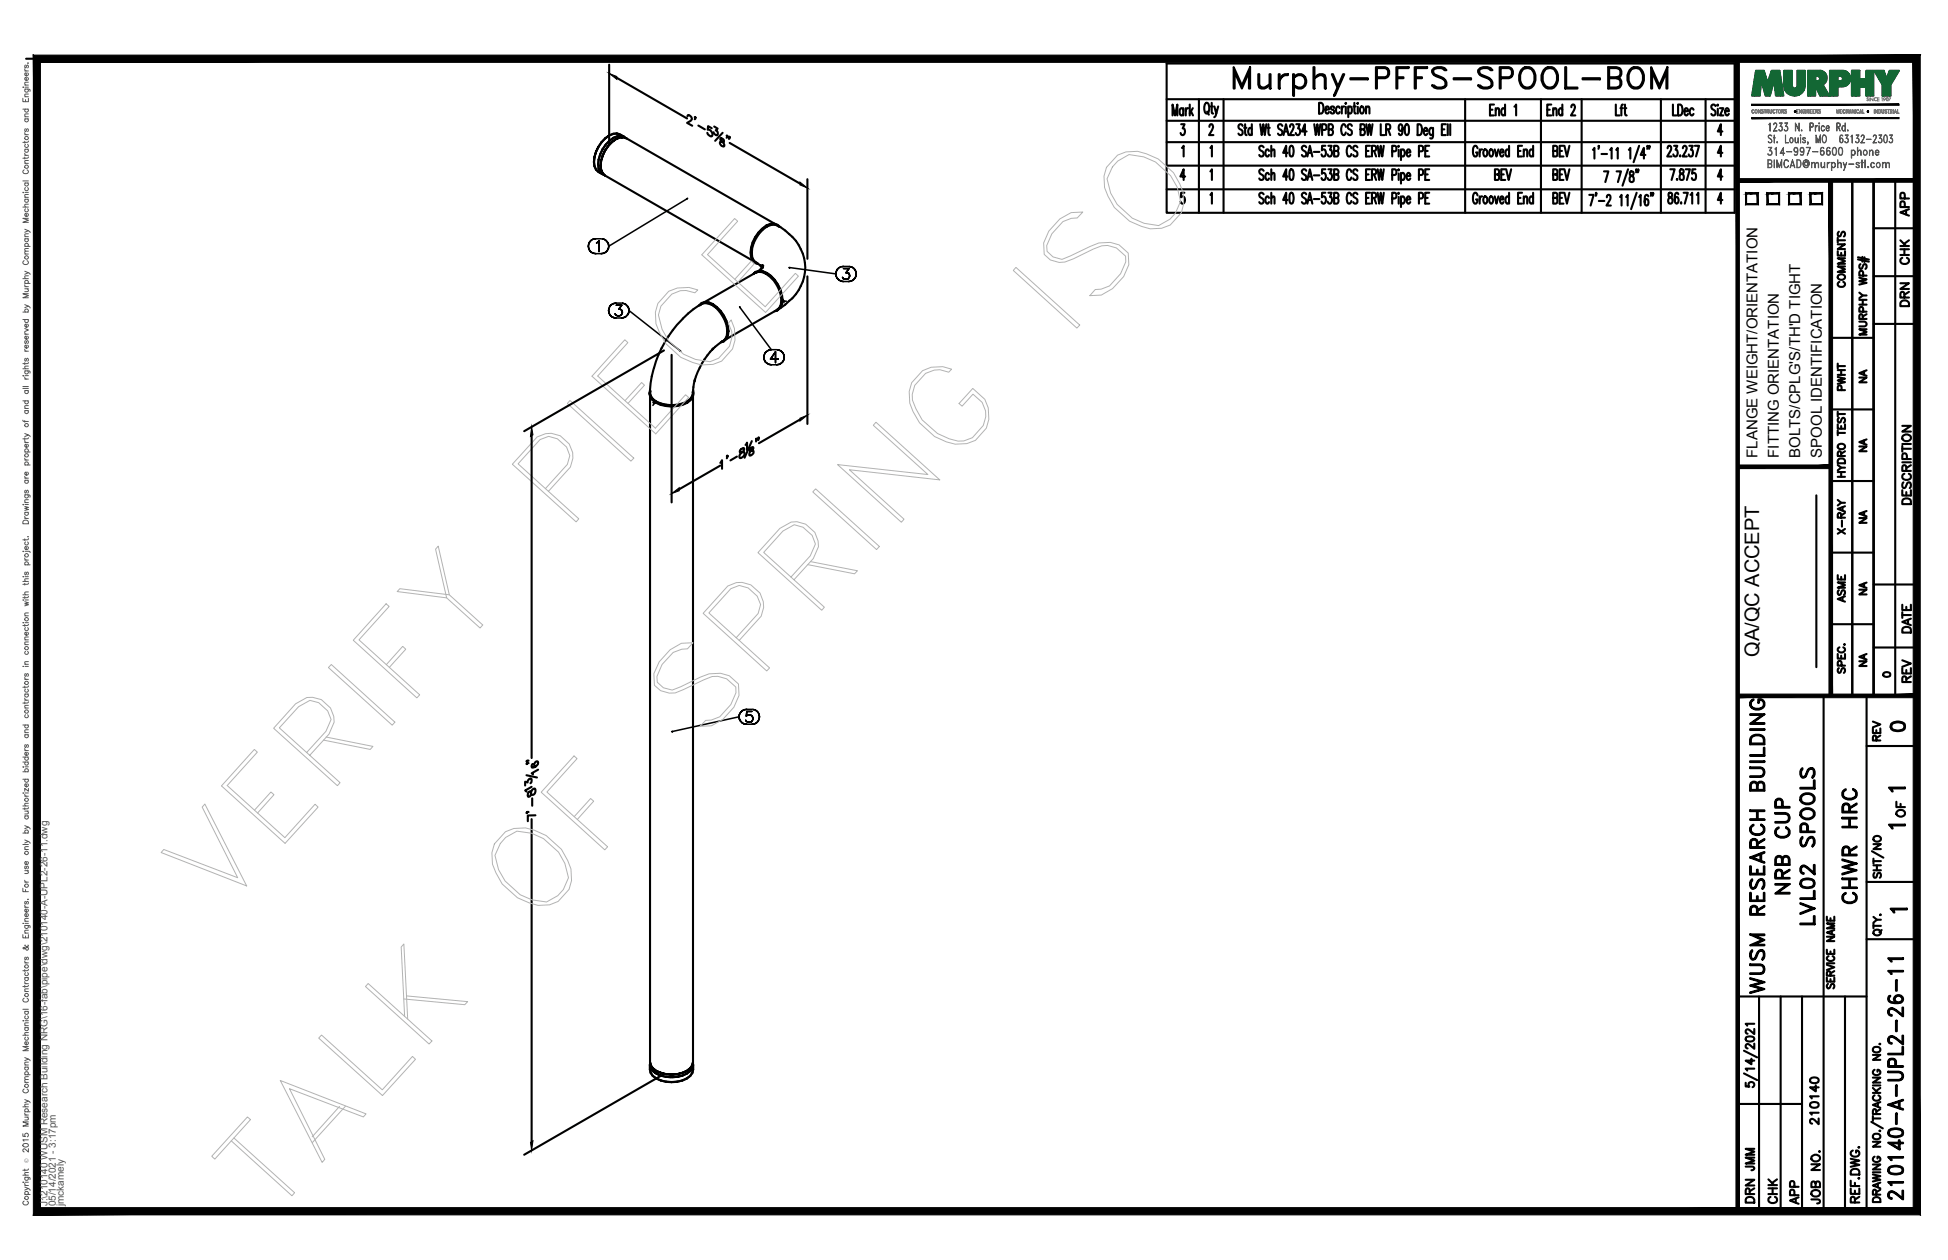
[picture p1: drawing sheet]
<svg xmlns="http://www.w3.org/2000/svg" width="432mm" height="279mm" viewBox="0 0 432 279" stroke-linecap="round" stroke-linejoin="round" font-family="sans-serif">
<defs><g id="words">
<text font-size="10.6" x="272.3" y="22.6">Murphy-PFFS-SPOOL-BOM</text>
<g font-size="6.6">
<text x="397.6" y="199.3" transform="rotate(-90 397.6 199.3)">NRB CUP</text>
<text x="412.4" y="201.4" transform="rotate(-90 412.4 201.4)">CHWR HRC</text>
<text x="403.2" y="206" transform="rotate(-90 403.2 206)">LVL02 SPOOLS</text>
<text x="391.9" y="221.5" transform="rotate(-90 391.9 221.5)">WUSM RESEARCH BUILDING</text>
<text x="422.6" y="267.1" transform="rotate(-90 422.6 267.1)">210140-A-UPL2-26-11</text>
</g>
<g font-size="5.3">
<text x="342.9" y="46.2">BEV</text>
<text x="417.7" y="163.3">0</text>
<text x="389.8" y="260.7" transform="rotate(-90 389.8 260.7)">JMM</text>
<text x="389.8" y="267.8" transform="rotate(-90 389.8 267.8)">DRN</text>
<text x="399.7" y="268.1" transform="rotate(-90 399.7 268.1)">APP</text>
</g>
<g font-size="4.9">
<text x="424" y="49" transform="rotate(-90 424 49)">APP</text>
<text x="424" y="59.6" transform="rotate(-90 424 59.6)">CHK</text>
<text x="409.9" y="64.9" transform="rotate(-90 409.9 64.9)">COMMENTS</text>
<text x="424" y="69.1" transform="rotate(-90 424 69.1)">DRN</text>
<text x="409.9" y="87.8" transform="rotate(-90 409.9 87.8)">PWHT</text>
<text x="424.4" y="112.9" transform="rotate(-90 424.4 112.9)">DESCRIPTION</text>
<text x="409.9" y="119.6" transform="rotate(-90 409.9 119.6)">X-RAY</text>
<text x="409.9" y="134.8" transform="rotate(-90 409.9 134.8)">ASME</text>
<text x="424.4" y="141.5" transform="rotate(-90 424.4 141.5)">DATE</text>
<text x="424.4" y="152.4" transform="rotate(-90 424.4 152.4)">REV</text>
<text x="417.7" y="165.5" transform="rotate(-90 417.7 165.5)">REV</text>
<text x="423" y="182.4" transform="rotate(-90 423 182.4)">OF</text>
<text x="403.9" y="250.5" transform="rotate(-90 403.9 250.5)">210140</text>
<text x="394.8" y="268.1" transform="rotate(-90 394.8 268.1)">CHK</text>
<text x="404.3" y="268.1" transform="rotate(-90 404.3 268.1)">JOB NO.</text>
</g>
<g font-size="4.4">
<text x="414.5" y="86.1" transform="rotate(-90 414.5 86.1)">NA</text>
<text x="414.5" y="101.2" transform="rotate(-90 414.5 101.2)">NA</text>
<text x="414.5" y="117.1" transform="rotate(-90 414.5 117.1)">NA</text>
<text x="414.5" y="133" transform="rotate(-90 414.5 133)">NA</text>
<text x="389.9" y="145.7" transform="rotate(-90 389.9 145.7)">QA/QC ACCEPT</text>
<text x="414.5" y="148.9" transform="rotate(-90 414.5 148.9)">NA</text>
</g>
<text font-size="4" x="416.3" y="151.3">0</text>
<g font-size="3.5">
<text x="417.3" y="176.7">1</text>
<text x="417.3" y="184.9">1</text>
<text x="417.7" y="203.6">1</text>
</g>
<g font-size="3.3">
<text x="389.5" y="101.5" transform="rotate(-90 389.5 101.5)">FLANGE WEIGHT/ORIENTATION</text>
<text x="394.3" y="101.5" transform="rotate(-90 394.3 101.5)">FITTING ORIENTATION</text>
<text x="399.1" y="101.5" transform="rotate(-90 399.1 101.5)">BOLTS/CPLG'S/TH'D TIGHT</text>
<text x="403.8" y="101.5" transform="rotate(-90 403.8 101.5)">SPOOL IDENTIFICATION</text>
</g>
<g font-size="2.2" fill="#545454">
<text x="10.5" y="267.5" transform="rotate(-90 10.5 267.5)">J:\210140 WUSM Research Building NRG\16-fab\pipe\dwg\210140-A-UPL2-26-11.dwg</text>
<text x="12.4" y="267.5" transform="rotate(-90 12.4 267.5)">05/14/2021 - 3:17pm</text>
<text x="14.1" y="267.4" transform="rotate(-90 14.1 267.4)">jmckamely</text>
</g>
<text font-size="1.3" fill="#545454" x="6.3" y="257.9" transform="rotate(-90 6.3 257.9)">Ó</text>
</g></defs>
<!-- layer: HP-CWR-PIPE -->
<g fill="none" stroke="#000" stroke-width=".47">
<path d="M131.6 35.9l.2 1M131.7 35.9l.1-1.1-.2 1.1M131.8 34.8l.3-1.1-.3 1.1M132.1 37.6l.6 .5 34.2 19.8M132.7 35.4a3 3 0 0 0 .8 3.2 2.53 2.53 0 0 1-1.8-2.7M132.7 35.4l-.1 1 .1 1M133 34.2l-.3 1.2M133 38.1l.6 .5M133.1 36.7l.2 1-.2-1M133.3 35.7l-.2 1 .2-1M133.3 37.7l.3 .7-.3-.7M133.5 38.6l.3 .1"/>
<path d="M133.6 34.5l-.3 1.2 .3-1.2M133.6 38.4l.5 .5-.5-.5M134.1 33.4l-.5 1.1 .5-1.1M134.1 30.7l.9-.7-.8 .7M134.2 30.7l-.9 .9-1.2 2.1 1.2-2.2zM134.3 32.1l-.8 1-.5 1.1M134.3 32.1l-1.3 2.1M134.8 32.4l-.7 1 .7-1M135 30l.9-.3 .8-.1-.8 .1zM135.6 31.5l-.8 .9 .8-.9M136.5 30.9l-.9 .6 .9-.6M136.7 29.6l.7 .2 34.3 19.8"/>
<path d="M136.7 29.6l1.7 .7-.7-.2M137.4 30.5l-.9 .4 .9-.4M137.7 30.1a4.5 4.5 0 0 0-3.4 2M137.7 30.2a4 4 0 0 0-3.4 1.9M137.7 30.2l.7 .2M138.2 30.5h-.8h.8M138.4 30.3l.1 .2M138.9 30.7l-.7-.2 .7 .2M166.4 56h.1M166.5 56.1h.2h-.2M167.4 58.3l.5 .1M167.5 58.2h.2"/>
<path d="M167.6 58.3a2.95 2.95 0 0 1-.9-3.3 6.9 6.9 0 0 1 4.2-5.1 3.6 3.6 0 0 1 3.2 1.2 9.8 9.8 0 0 1 3.4 12.3 11.6 11.6 0 0 1-4.6 5M167.6 58.3h.2M167.6 58.3l.9 .6M168.6 59.8l.5-.5-.5 .5M168.6 59.8l-.5 .3M168.7 58.9l.3 .4 .2-.4-.7 .9M168.8 59.1l-.3-.3 .4 .5M169 59.1l.1-.3-.1 .5-.1-.5 .1 .4M170 50.2h.1M171.9 49.7l.3 .2M172.2 49.9a2.94 2.94 0 0 0-3.3 .9 7 7 0 0 0-2.3 6.1l.3 .7 .6 .6-.4-.2M172.2 49.9l.1 .1"/>
<path d="M172.4 50l.2 .2M172.9 50.3a2.02 2.02 0 0 0-3.1-.1v-.2a7.3 7.3 0 0 0-3.3 7 1.9 1.9 0 0 0 1.6 1.5M155 67.7a2.02 2.02 0 0 1 3-.2v-.1a7.3 7.3 0 0 1 3.4 7 1.9 1.9 0 0 1-1.6 1.5M155.4 67.3a3.1 3.1 0 0 1 3.3 .9M156 67.1l-.4 .2a2.94 2.94 0 0 1 3.3 .9 6.9 6.9 0 0 1 2.4 6.1l-.4 .7-.5 .6 .3-.2M156.2 67l11.3-6.5a2.89 2.89 0 0 1 3.2 .9 6.9 6.9 0 0 1 2.4 6.1l-.4 .8-.5 .4-11.3 6.6M157.8 67.6h.1M157.8 67.6a2.09 2.09 0 0 0-2.6 .1l.3-.3a24.6 24.6 0 0 0-11.4 19.7l.1-.4a2.1 2.1 0 0 0 1.3 2.4M157.8 77.5l.3-.3a16.8 16.8 0 0 0-4.1 7.3v-.4M157.8 67.6a7.3 7.3 0 0 1 3.3 6.8l-.3 .8-2.9 2.3M161.2 73.5h.1h-.1M161.5 73.4h.1"/>
<path d="M167.1 60.7l.4-.4-.6 .5M167.5 60.3a2.32 2.32 0 0 1 2.5 .3v-.1a7.3 7.3 0 0 1 3.3 7l-.3 .7-.5 .5M167.6 60.4a3 3 0 0 1 3.3 .8 7 7 0 0 1 2.4 6.2l-.4 .7-.5 .6M167.6 60.4l-.1 .1M167.9 60.2l-.3 .2M169.8 60.6v.1v-.1M171.9 68.9l.6-.2-.8 .3M172.3 68.7h.1M172.7 68.4l-.3 .3M173.3 66.6h-.1h.1M173.4 66.4h.1M144.1 86.5l-.1 .8"/>
<path d="M144.1 87.9v149.3l.2 .7M144.1 87.8a4.9 4.9 0 0 0 4.8 2.1M145.5 89.1h.1M145.5 89.1l1 .4 2.4 .4M150.1 89.8l-1.2 .1M152.2 89.1h.1h-.1M152.2 89.1l-1 .4-2.3 .4M153.6 87v.7M153.6 87.3a2.96 2.96 0 0 1-2.4 2.4 8.6 8.6 0 0 1-5.8-.4l-1.1-1.3-.2-.7v.4M153.6 87.9v149.3l-.2 .7M153.7 86.6a2.19 2.19 0 0 1-1.5 2.7h.1a7.2 7.2 0 0 1-7.7-.6l-.5-.7-.1-.9M154 84.2l-.4 2.9v-.2a2.17 2.17 0 0 1-1.4 2.2"/>
<path d="M144 236.1l.3 .7 .4 .7 .8 .6-.8-.6-.5-.7M144.1 236a2.79 2.79 0 0 0 1.4 3.1l1 .5 2.4 .3M144.1 235.5l.2 .7-.2-.7M144.3 236.2l.4 .7-.4-.7M144.7 238.6a6.2 6.2 0 0 0 4.2 1.4M144.7 236.9l.8 .6-.8-.6M145.5 238.1l2.1 .7-1.1-.3zM145.5 237.5l1 .4-1-.4M146.5 237.9l1.1 .3-1.1-.3M147.6 238.8l1.3 .1-1.3-.1M147.6 238.2l1.3 .1-1.3-.1M148.9 238.3l1.2-.1-1.2 .1"/>
<path d="M150.1 238.8l-1.2 .1 1.2-.1M150.1 238.2l1.1-.3-1.1 .3M151.2 237.9l1-.4-1 .4M152.2 237.5l.8-.6-.8 .6M153 236.9l.4-.7-.4 .7M153 238.6a5.7 5.7 0 0 1-4.1 1.3M153 238.6a6 6 0 0 1-4.1 1.4M153.4 236.2l.2-.7-.2 .7M153.6 236a2.89 2.89 0 0 1-.6 2.6M153.7 236.1a3.1 3.1 0 0 1-2.5 2.4l-1.1 .3a4.4 4.4 0 0 0 3.4-2"/>
</g>
<g fill="none" stroke="#000" stroke-width=".34">
<path d="M130.4 54.6l.1 .5-.1-.5M130.5 54.1l-.1 .5 .1-.5M130.5 55.1l.2 .5-.2-.5M130.7 53.6l-.2 .5 .2-.5M130.7 55.6l.4 .4-.4-.4M131.1 53.2l-.4 .4 .4-.4M131.1 56l.5 .2-.5-.2M131.6 53l-.5 .2 .5-.2M131.6 56.2h.5h-.5M132.1 52.9l-.5 .1 .5-.1M132.1 56.2h1.2M132.1 52.9h1.2"/>
<path d="M132.2 53.9l.2-.2-.2 .2M132.4 53.7l.4-.3-.4 .3M132.8 53.4v2.4v-2.4M133.3 56.2h.5h-.5M133.8 53l-.5-.1 .5 .1M133.8 56.2l.4-.2-.4 .2M134.2 53.2l-.4-.2 .4 .2M134.2 56l.4-.4-.4 .4M134.6 53.6l-.4-.4 .4 .4M134.6 55.6l.3-.5-.3 .5M134.9 54.1l-.3-.5 .3 .5M134.9 55.1v-.5v.5"/>
<path d="M134.9 54.6v-.5v.5M152.3 44.1l.1-.1zM152.3 44.1l-17.4 10.5M174.9 59.3l.2 .1zM175.1 59.3l10.2 1.4M185.6 59.8l-.2 .4 .2-.4M186 59.4l-.4 .4 .4-.4M186.4 59.2l-.4 .2 .4-.2M186.9 59.1l-.5 .1 .5-.1M186.9 59.1h1.2M187 59.5h1.2h-1.2M188.2 59.5l-.7 1 .7-1"/>
<path d="M188.7 59.2l-.6-.1 .6 .1M189.1 59.4l-.4-.2 .4 .2M189.5 59.8l-.4-.4 .4 .4M134.9 68.9l.1 .5-.1-.5M135 68.4l-.1 .5 .1-.5M135 69.4l.2 .4-.2-.4M135.2 67.9l-.2 .5 .2-.5M135.2 69.8l.4 .4-.4-.4M135.6 67.5l-.4 .4 .4-.4M135.6 70.2l.4 .2-.4-.2M136 67.3l-.4 .2 .4-.2M136 70.4l.6 .1-.6-.1"/>
<path d="M136.3 69.6l.3 .3zM136.6 67.2l-.6 .1 .6-.1M136.6 70.5h1.1M136.6 67.2h1.1M136.6 67.7h1.2h-1.2M136.6 69.9l.7 .1zM137.1 68.6h.4h-.4M137.5 68.6l.2 .1-.2-.1M137.6 69.9l-.3 .1 .3-.1M137.7 68.7l.1 .1-.1-.1M137.7 70.5l.5-.1-.5 .1M137.8 67.7l-.7 .9 .7-.9"/>
<path d="M137.8 69.7l-.2 .2 .2-.2M137.8 68.8l.2 .4-.2-.4M138 69.2l-.2 .5zM138.2 67.3l-.5-.1 .5 .1M138.2 70.4l.5-.2-.5 .2M138.7 67.5l-.5-.2 .5 .2M138.7 70.2l.4-.4-.4 .4M139.1 67.9l-.4-.4 .4 .4M139.1 69.8l.2-.4-.2 .4M139.3 68.4l-.2-.5 .2 .5M139.3 69.4l.1-.5-.1 .5M139.4 68.9l-.1-.5 .1 .5"/>
<path d="M139.4 68.9l11.4 8.9M150.8 77.8l.1 .1zM164 68.2l-.1-.2 7.1 9.5M169.3 79.2l.1 .5-.1-.5M169.4 78.7l-.1 .5 .1-.5M169.4 79.7l.2 .5-.2-.5M169.6 78.2l-.2 .5 .2-.5M170 77.9l-.4 .3 .4-.3M170.5 77.6l-.5 .3 .5-.3M170.8 79.6h1.7h-1.7M171 77.5l-.5 .1 .5-.1M171 77.5h1.2"/>
<path d="M171.9 78l-1.1 1.6 1.1-1.6M171.9 78v2.4v-2.4M172.7 77.6l-.5-.1 .5 .1M173.2 77.9l-.5-.3 .5 .3M173.2 66.6l.6 .3v.2M173.4 66.4l.5 .4h.4M173.5 78.2l-.3-.3 .3 .3M173.8 78.7l-.3-.5 .3 .5M173.8 79.7v-.5v.5M173.8 79.2v-.5v.5M185.3 60.7l.1 .6-.1-.6M185.4 60.2l-.1 .5 .1-.5"/>
<path d="M185.4 61.3l.2 .4-.2-.4M185.6 61.7l.4 .4-.4-.4M186 62.1l.4 .2-.4-.2M186.4 62.3l.5 .1-.5-.1M186.8 61.5l.2 .3zM186.9 62.4h1.2M187 61.8l.6 .1zM187.5 60.5h.4h-.4M187.9 60.5l.2 .1-.2-.1M188 61.8l-.4 .1 .4-.1M188.1 60.6l.1 .1-.1-.1M188.1 62.4l.6-.1-.6 .1"/>
<path d="M188.2 61.6l-.2 .2 .2-.2M188.2 60.7l.1 .3-.1-.3M188.3 61l-.1 .6zM188.7 62.3l.4-.2-.4 .2M189.1 62.1l.4-.4-.4 .4M189.5 61.7l.2-.4-.2 .4M189.7 60.2l-.2-.4 .2 .4M189.7 61.3l.1-.6-.1 .6M189.8 60.7l-.1-.5 .1 .5M145.5 89.3l-.6 .3-.2 .3M145.5 89.1l-.6 .3-.2-.1M169.6 80.2l.4 .3-.4-.3"/>
<path d="M170 80.5l.5 .3-.5-.3M170.5 80.8l.5 .1-.5-.1M171 80.9h1.2M172.2 80.9l.5-.1-.5 .1M172.7 80.8l.5-.3-.5 .3M173.2 80.5l.3-.3-.3 .3M173.5 80.2l.3-.5-.3 .5M163.8 158.9l.1 .6-.1-.6M163.8 158.9l-14.8 3.3M163.9 158.4l-.1 .5 .1-.5M163.9 159.5l.3 .4-.3-.4M164.2 158l-.3 .4 .3-.4"/>
<path d="M164.2 159.9l.3 .4-.3-.4M164.5 157.6l-.3 .4 .3-.4M165 157.4l-.5 .2 .5-.2M165.4 159.9l-.1-.2 .1 .2M165.4 158.8l.2-.1-.2 .1M165.5 157.3l-.5 .1 .5-.1M165.5 157.3h1.2M165.6 157.8l-.2 1 .2-1M165.6 158.7l.3-.1-.3 .1M165.9 158.6h.3h-.3M166.2 158.6l.4 .1-.4-.1M166.6 158.7l.2 .2-.2-.2"/>
<path d="M166.7 157.8h-1.1h1.1M166.8 159.8l-.2 .2 .2-.2M166.8 158.9l.1 .3-.1-.3M166.9 159.2l-.1 .6zM167.2 157.4l-.5-.1 .5 .1M167.7 157.6l-.5-.2 .5 .2M168 158l-.3-.4 .3 .4M168 159.9l.3-.4-.3 .4M168.3 158.4l-.3-.4 .3 .4M168.3 159.5v-.6v.6M168.3 158.9v-.5v.5M148.9 162.2h.2z"/>
<path d="M164.5 160.3l.5 .3-.5-.3M165 160.6h.5h-.5M165.5 160.6h1.2M165.6 160l-.2-.1 .2 .1M165.9 160.1l-.3-.1 .3 .1M166.2 160.1h-.3h.3M166.6 160l-.4 .1 .4-.1M166.7 160.6h.5h-.5M167.2 160.6l.5-.3-.5 .3M167.7 160.3l.3-.4-.3 .4"/>
</g>
<!-- layer: PS-BDR -->
<g fill="#000" stroke="#000" stroke-width=".22">
<path d="M388.3 26.1v.2l32.6-.2zM388.3 26.3l32.6-.2v.2z"/>
<path d="M388.3 23.1v.3l32.6-.3zM388.3 23.4l32.6-.3v.3z"/>
<path d="M7.4 12.2v257.2l1.6-1.6zM7.4 12.2l1.6 1.6v254zM7.4 12.2l1.6 1.6 416.6-1.6zM9 13.8l416.6-1.6-1.5 1.6zM425.6 12.2l-1.5 1.6 1.5 255.6zM424.1 13.8l1.5 255.6-1.5-1.6zM7.4 269.4h418.2l-1.5-1.6zM9 267.8h415.1l-416.7 1.6z"/>
</g>
<!-- layer: PS-BDR-T -->
<g fill="none" stroke="#000" stroke-width=".47">
<path d="M415.3 40v114.3h-4.7v-114.2v114.2h-4.8v-114.2M387 42.9h2.6v2.4h-2.6zM391.8 42.9h2.6v2.4h-2.6zM396.6 42.9h2.5v2.4h-2.5zM401.3 42.9h2.6v2.4h-2.6zM411.8 57.5l2.5 .5M411.8 57.1l2.5 .5M412.4 58.6a.59 .59 0 0 0-.3 .5 .59 .59 0 0 0 .4 .5l.3-.1 .3-.8 .4-.1a.64 .64 0 0 1 0 1M412.8 57v1M413.3 57.1v1M405.8 74.9h9.5M412.1 71.3l1.4 .1a.52 .52 0 0 1 .2 .6 .52 .52 0 0 1-.4 .4h-1.2"/>
<path d="M412.1 61.6l1.7 .4-1.7 .3 1.7 .4-1.7 .4M412.1 67.5h1.7M412.1 66.5h1.7M412.1 64.9l.8 .6M412.9 70.7l-.1-.9-.4-.1-.3 .3v.7h1.7M412.9 66.5v1M413 69.1l-.1-.9-.5-.1-.3 .3v.7h1.7M413 61.1l-.1-.9-.5-.1-.3 .3v.7h1.7M413.8 73h-1.7l1.7 .6-1.7 .6h1.7M413.8 65.5h-.9l-.8 .6M413.8 69.7l-.9 .5M405.8 90.8h9.5"/>
<path d="M407.4 94.1v1h1.6v-1M407.4 96h1.6M407.4 91.3v1.1M407.4 95.4v1.1M407.4 91.8h1.6M407.4 98.7a.79 .79 0 0 1 1-.3 .79 .79 0 0 1 .5 .9 .78 .78 0 0 1-1 .3 .78 .78 0 0 1-.5-.9zM407.6 92.7a.59 .59 0 0 0-.3 .5 .59 .59 0 0 0 .4 .5l.3-.1 .3-.8 .4-.1a.65 .65 0 0 1 0 1M408.1 94.5v.6M402.6 109.8v38.1M405.8 106.7h9.5M407.4 105.7h1.6M407.4 104.7h1.6"/>
<path d="M407.4 103.1l.7 .6M407.4 102a.9 .9 0 0 1 1.6 .2v.5h-1.6zM408.1 101.1l-.1-.9-.3-.1-.3 .3v.7h1.6M408.1 104.7v1M409 103.7h-.9l-.7 .6M409 100.1l-.9 .5M405.8 122.5h9.5M405.8 138.4h9.5M407.4 145v1h1.6v-1M407.6 148.2a.59 .59 0 0 0-.3 .5 .59 .59 0 0 0 .4 .5l.3-.2 .3-.7 .4-.1a.65 .65 0 0 1 0 1M407.7 143.5a.59 .59 0 0 0-.3 .7 .59 .59 0 0 0 .6 .5h.4a.59 .59 0 0 0 .6-.5 .59 .59 0 0 0-.4-.7M408.1 145.4v.6"/>
<path d="M408.2 147.6l-.1-.9-.4-.2-.3 .4v.7h1.6M408.8 142.9h.2z"/>
</g>
<!-- layer: PS-DIM -->
<path d="M5.8 13h419" fill="none" stroke="#000" stroke-width=".47"/>
<!-- layer: 0 -->
<g fill="none" stroke="#000" stroke-width=".47">
<path d="M415.3 40v114.3M420.1 40v114.3M415.3 50.6h9.5M415.3 61.2h9.5M415.3 71.8h9.5M415.3 129.6h9.5M415.3 143.6h9.5M386.6 238l2.9 1.5M386.6 233l2.9 1.5M387 230l.8-.2a.85 .85 0 0 1 1.1 .6 1.14 1.14 0 0 1-1.9 0zM388.2 234.8v1.2l-1.2-.8h1.9M388.9 237h-1.9l.3 .4"/>
<path d="M388.9 231.4v1.2l-1-.8-.6-.3-.3 .2v.5l.4 .3M388.9 228.2v1.1l-1-.8-.6-.3-.3 .2v.5l.4 .3M388.9 227h-1.9l.3 .4M387 240.1v.8l.8 .1a.62 .62 0 0 1 0-.9 .62 .62 0 0 1 .9 .1 .62 .62 0 0 1-.2 .9"/>
</g>
<g fill="#000" stroke="#000" stroke-width=".22">
<path d="M384.8 13l.8 255.6v-255.6zM384.8 13l.8 255.6h-.8z"/>
<path d="M385.2 39.6v.8l39.6-.8zM385.2 40.4l39.6-.8v.8z"/>
<path d="M424.5 40l.8 114.3v-114.3zM424.5 40l.8 114.3h-.8z"/>
<path d="M385.2 153.9v.8l39.6-.8zM385.2 154.7l39.6-.8v.8z"/>
</g>
<!-- layer: PS-LOGO -->
<g fill="none" stroke="#545454" stroke-width=".22">
<path d="M5.1 19.3h.1zM5.5 19.8h.9l.2 .1v.4M5.5 15.3v.3l.3 .1M5.5 18.9h.8M5.5 15.7h.8M5.5 19.3h.8M5.7 19.8a.38 .38 0 0 0-.1 .5 .38 .38 0 0 0 .6 0 .38 .38 0 0 0-.1-.5M5.7 14.4l-.2 .3v.3h.3l.1-.4 .2-.2 .2 .3-.2 .4M6.1 17.2a.38 .38 0 0 1 .1 .5 .38 .38 0 0 1-.6 0 .38 .38 0 0 1 .1-.5h.1v.7M6.1 16.2a.38 .38 0 0 1 .1 .5 .38 .38 0 0 1-.6 0 .38 .38 0 0 1 .1-.5h.1v.6M6.2 13.9v.1zM6.3 18.2l-.8 .1v.3l.2 .3"/>
<path d="M5.1 21.8v.7h1.2v-.7M5.1 24.2h1.2M5.4 37.7a.43 .43 0 0 0-.3 .5 .43 .43 0 0 0 .4 .3h.3a.43 .43 0 0 0 .5-.3 .43 .43 0 0 0-.3-.5M5.5 34v.3l.3 .1M5.5 29.4v.3l.3 .2M5.5 31.3v.4M5.5 34.8v.4M5.5 36.2h.8M5.5 34.4h.8M5.5 33.1h.8M5.5 29.9h.8M5.5 26.4h.8"/>
<path d="M5.5 25.9h.8M5.5 21.4h.8M5.7 33.1a.38 .38 0 0 0-.1 .5 .38 .38 0 0 0 .6 0 .38 .38 0 0 0-.1-.5M5.7 32a.4 .4 0 0 0-.1 .6 .4 .4 0 0 0 .6 0 .4 .4 0 0 0-.1-.6M5.7 28.6l-.2 .2v.3h.3l.1-.4 .2-.1 .2 .2-.2 .4M5.7 26.4a.38 .38 0 0 0-.1 .5 .38 .38 0 0 0 .6 0 .38 .38 0 0 0-.1-.5M5.7 24.2a.38 .38 0 0 0-.1 .6 .38 .38 0 0 0 .6 0 .38 .38 0 0 0-.1-.6M5.7 22.1v.4M6.3 35.6h-.8v.3l.2 .3M6.3 34.8l-.3 .3h-.9M6.3 31.3l-.3 .3h-.9M6.3 25.3h-.8v.3l.2 .3"/>
<path d="M6.3 20.9h-.8v.3l.2 .2M391.9 34.2l.2 .2M392 36.3l.6-.1v-.6l-.6-.1v1.6l.6-.1v-.6h-.6M392.1 30a.44 .44 0 0 1 .7 .2 .38 .38 0 0 0-.6-.2 .38 .38 0 0 0-.1 .5l.4 .3a.46 .46 0 0 1 .2 .7 .46 .46 0 0 1-.7-.1 .41 .41 0 0 0 .6 .1 .41 .41 0 0 0 0-.6l-.6-.4zM392.3 33.3a.53 .53 0 0 1 .5 .8 .53 .53 0 0 1-.9 0 .47 .47 0 0 0 .7 .2l.2-.3M392.4 27.2l-.1 1.9v-1.7l-.2 .2zM392.4 36.3l.3 .1v.6l-.8 .2v-1.8l.8 .2v.6l-.3 .2M392.5 33.4a.51 .51 0 0 1 .3 .5 .51 .51 0 0 1-.3 .5M392.7 32.8l-.7-.1h.8l-.5 .7M392.7 32.7l-.5 .7 .4 .1 .2 .3M393.1 30.5l.4 .1zM393.1 29l.8 .1h-.8l.7-1.3-.2-.5h-.2l-.3 .4 .1-.3a.39 .39 0 0 1 .6 0 .39 .39 0 0 1 0 .5l-.7 1.2"/>
<path d="M393.3 35.4v1.8zM393.3 29.9v1.8zM393.4 33l.4-.3v1.7l-.1-1.6zM393.9 35.4l.5 1.5 .6-1.5v1.8l-.1-1.4-.5 1.4-.5-1.4v1.4zM393.9 31.4l.1 .3zM393.9 31.5l.1 .1zM394.4 28.8l.1 .2M394.7 27.9a.55 .55 0 0 1 .4 .7 .55 .55 0 0 1-.7 .4l-.1-.3 .4 .3 .3-.4M394.7 33.9l.9 .1h-1l.7-1.3v1.7v-1.5l-.6 1.1M394.8 28l.2 .5-.2 .5M395 27.3l-.6-.1h.6l-.3 .8M395 27.2l-.4 .8 .4 .1v.3"/>
<path d="M395.5 28.8l.2 .2M395.7 35.5a.47 .47 0 0 1 .7 .3l-.3-.3h-.3a1.08 1.08 0 0 0 0 1.6h.3l.3-.3a.44 .44 0 0 1-.4 .4 .44 .44 0 0 1-.5-.4l-.1-.7zM395.8 29.9v1.7l.7 .1h-.7zM395.8 27.9a.55 .55 0 0 1 .5 .7 .55 .55 0 0 1-.7 .4l-.1-.3 .4 .3 .4-.4M396 28l.3 .5-.3 .5M396 33.6l1.2 .1zM396.2 27.3l-.6-.1h.7l-.5 .8M396.2 27.2l-.4 .8 .3 .1 .2 .3M396.9 30.6a.57 .57 0 0 1 .7 .4 .57 .57 0 0 1-.4 .7l-.3-.1-.2-.4zM396.9 36.8h.8M397 30.6a.52 .52 0 0 1 .4 .5 .52 .52 0 0 1-.4 .5l-.2-.4zM397 36.7h.7"/>
<path d="M397.3 35.4l.6 1.8-.6-1.5-.5 1.5zM397.7 33.3l.3 .4 .3-.1 .2-.3M397.7 33.1l.3-.3h.3l.2 .3M397.8 34.3h.5M397.9 30.5l.1 1 .3 .1 .3-.2-.3 .3-.3-.1-.1-.2zM398 27.2l.8 1.6v-1.6v1.9l-.8-1.6v1.6zM398 32.8l-.3 .4 .3 .5M398.2 32.8a1.22 1.22 0 0 1 .1 1.6M398.3 35.4h.5a1.05 1.05 0 0 1 0 1.8h-.5zM398.3 35.5a.84 .84 0 0 1 .9 .5 .84 .84 0 0 1-.2 .9l-.7 .2zM398.5 33.5l-.2 .2a.49 .49 0 0 1-.6-.2 .49 .49 0 0 1 .1-.6 .49 .49 0 0 1 .7 0v.4a.81 .81 0 0 1-.5 1.1l-.3-.2 .1 .2M398.5 33.3l-.3 .4"/>
<path d="M398.6 30.5v1.2zM399 30l.1-.1v.3zM399.1 33.3l.3 .4 .3-.1 .1-.3M399.1 33.1l.3-.3h.3l.1 .3M399.1 30h.1M399.1 30.5v1.2zM399.1 34.3h.6M399.4 28.8v.3l-.1-.1zM399.4 28.9h.1M399.4 32.8a.51 .51 0 0 0-.3 .4 .51 .51 0 0 0 .3 .5M399.5 32.8a1.22 1.22 0 0 1 .1 1.6M399.6 31.5h.6"/>
<path d="M399.6 30.8l.6 .6-.2 .3-.4-.1v-.2l.1 .2M399.6 30.7h.6M399.7 30.6v.3M399.8 33.5l-.1 .2a.5 .5 0 0 1-.7-.5 .5 .5 0 0 1 .7-.4l.2 .5a.83 .83 0 0 1-.5 1.1l-.3-.2 .1 .2M399.8 33.3l-.3 .4M399.9 35.6a.74 .74 0 0 1 1 .2 .74 .74 0 0 1-.1 1l-.1-1 .1 .9a.68 .68 0 0 0-.3-1.2 .68 .68 0 0 0-.8 .9 .66 .66 0 0 0 .4 .7 .66 .66 0 0 0 .7-.2 .7 .7 0 0 1-.9 .1 .7 .7 0 0 1-.2-.8zM400 36l.2-.2 .4 .1 .1 .2-.5-.2-.2 .3 .1 .4 .4 .1 .2-.2-.1 .2-.4 .1-.2-.2zM400.1 30.6l.1 .2-.2-.3-.4 .1v.2l.6 .5M400.1 31.2v.4M400.7 31.5h.1M400.8 31.9l-.1-.5 .1 .4-.2 .2M400.8 31.7v.1"/>
<path d="M401.3 28.1l.6-.1v-.6l-.6-.1-.1 1.8v-1.9h.5l.2 .4v.4l-.2 .2h-.4M401.3 32.7l-.7 1.7 .7-1.7h-.9l.9 .1M401.6 36v1.2zM401.8 33.6l1.2 .1zM401.8 36.1h.5l.1 1.1-.2-1-.3-.1-.3 .3zM402.4 27.8v1.3zM402.5 29.9l.5 1.5 .5-1.5v1.8l-.1-1.4-.4 1.4-.4-1.4-.1 1.4zM402.6 36.1h.4l.1 1.1-.1-1-.3-.1-.3 .3zM402.6 27.9l.3-.1-.3 .2-.2 .4zM403.2 27.2l.1 .1v.2zM403.2 27.3h.1M403.2 27.8l.1 1.3z"/>
<path d="M403.5 34l.4 .4 .3-.1 .1-.3M403.5 33.8l.4-.4 .3 .1 .1 .3M403.6 36l.2 1 .3 .1 .3-.2-.3 .3-.4-.1zM403.7 32.8h.5M403.8 32.8l-.2 .2a1.17 1.17 0 0 0 .2 1.4M403.8 27.9l.4-.1 .2 .4-.2-.3a.54 .54 0 0 0-.4 .6 .54 .54 0 0 0 .4 .5l.2-.3-.2 .4h-.2l-.3-.5zM403.8 33.4l-.3 .5M404.1 33.4l.2 .5-.2 .5M404.1 30l.2-.1a.95 .95 0 0 1 .6 .9 .95 .95 0 0 1-.6 .9 1.24 1.24 0 0 1-.2-1.7zM404.1 30.1l.2-.1a.87 .87 0 0 1 .5 .8 .87 .87 0 0 1-.5 .8 1.19 1.19 0 0 1-.2-1.5zM404.2 32.8l.1 .1-.4-.2a1.42 1.42 0 0 0-.2 1.7 .49 .49 0 0 0 .6-.2 .49 .49 0 0 0-.1-.7 .49 .49 0 0 0-.7 .1M404.4 36l.1 1.2z"/>
<path d="M404.8 28.4h.6l-.2-.5a.54 .54 0 0 0-.4 .6 .54 .54 0 0 0 .4 .5l.2-.3-.2 .4a.63 .63 0 0 1-.4-.6 .63 .63 0 0 1 .4-.7l.3 .7h-.7M404.9 34l.3 .4 .3-.1 .2-.3M404.9 33.8l.3-.4 .3 .1 .2 .3M405 36l.1 1.2zM405.1 32.8h.5M405.1 32.8l-.1 .2a1.17 1.17 0 0 0 .2 1.4M405.2 33.4l-.3 .5M405.3 36.1l.3-.1-.5 .5zM405.4 33.4l.3 .5-.3 .5M405.5 32.8l.2 .1a.36 .36 0 0 0-.6-.1l-.2 .6v.8l.2 .2a.49 .49 0 0 0 .6-.2 .49 .49 0 0 0-.1-.7 .49 .49 0 0 0-.7 .1M406 36v1.8zM406.2 36.1a.53 .53 0 0 1 .7 .5 .53 .53 0 0 1-.7 .5l-.2-.2 .3 .2a.51 .51 0 0 0 .5-.5 .51 .51 0 0 0-.5-.5l-.3 .2z"/>
<path d="M406.3 32.8l.4-.1a1.13 1.13 0 0 1 0 1.7h-.1a1.28 1.28 0 0 1-.3-1.6zM406.3 34.3h.6M406.3 32.8h.6M406.4 32.8l-.2 .6 .2 1M406.8 32.8l.2 .6-.2 1M407.2 28.1l.6-.1v-.6l-.6-.1-.1 1.8v-1.9l.7 .1 .1 .7-.3 .2h-.4M407.3 35.4l.1 1.8zM407.5 28.2l.4 .9-.3-.9M407.6 36.1h.5l.1 1.1-.2-1-.3-.1-.3 .3zM407.7 32.8l.3-.1a1.13 1.13 0 0 1 0 1.7h-.1a1.28 1.28 0 0 1-.2-1.6zM407.7 34.3h.5M407.7 32.8h.5"/>
<path d="M407.8 32.8l-.2 .6 .2 1M407.8 31.3l.3 .3 .4-.3M407.8 31l.3-.3 .4 .3M408 30.1h.4M408 30l-.1 .3a1.28 1.28 0 0 0 .2 1.3M408.1 30.7l-.3 .4M408.2 32.8l.2 .6-.2 1M408.2 30.7l.3 .4-.3 .5M408.4 30l.1 .2a.33 .33 0 0 0-.5-.2l-.2 .7 .2 .9a.48 .48 0 0 0 .5-.5 .48 .48 0 0 0-.5-.4l-.2 .1M408.5 27.9l.3-.1 .2 .3-.2-.2a.54 .54 0 0 0-.5 .6 .54 .54 0 0 0 .5 .5l.2-.2-.2 .3-.5-.3zM409 27.2l.1 1.9zM409 37l-.5-1 .5 1.2"/>
<path d="M409 31.4l.1 .2M409.2 30.7l.4 .1 .1 .2M409.3 30.6a.53 .53 0 0 1 .4 .6 .53 .53 0 0 1-.7 .4v-.2a.36 .36 0 0 0 .6 .1l.1-.2M409.3 36l-.6 1.8zM409.4 30.7l.3 .4-.3 .5M409.6 28.8v.3zM409.6 28.9v.1zM409.6 30l-.6-.1h.7l-.4 .8M409.6 29.9l-.4 .8M409.8 36.4h1.1zM410.4 33.3v1.7zM410.6 33.3a.53 .53 0 0 1 .7 .6 .53 .53 0 0 1-.7 .5l-.2-.2 .3 .2a.51 .51 0 0 0 .5-.5 .51 .51 0 0 0-.5-.6l-.3 .2z"/>
<path d="M410.6 29.9l-.1 1.8v-1.6l-.2 .2zM411.3 31.4l.2 .2M411.5 37h.6M411.5 36.4l.6 .3v.2a.38 .38 0 0 1-.3 .3 .38 .38 0 0 1-.4-.3l.2 .2M411.5 36.2h.6M411.6 36.1v.3M411.6 30.6a.52 .52 0 0 1 .5 .6 .52 .52 0 0 1-.7 .4l-.1-.2a.36 .36 0 0 0 .6 .1l.2-.2M411.7 32.7l.1 1.7zM411.8 30.7l.3 .4-.1 .3-.2 .2M412 36.1l.1 .2a.38 .38 0 0 0-.3-.3 .38 .38 0 0 0-.4 .3l.7 .5M412 36.7v.4M412 33.3h.5v1.1v-.8l-.2-.3-.5 .3z"/>
<path d="M412 30l-.6-.1h.7l-.5 .8M412 29.9l-.4 .8 .3 .1 .2 .2M412.5 36l.5 .1zM412.5 31.6l.8 .1h-.8l.7-1.3-.2-.4h-.2l-.3 .3 .1-.2a.39 .39 0 0 1 .6-.1 .39 .39 0 0 1 0 .6l-.7 1.1M412.7 35.4l.1 1.8zM413.2 33.3a.54 .54 0 0 1 .7 .6 .54 .54 0 0 1-.7 .5l-.2-.5zM413.4 35.4l.1 1.8zM413.7 30.8l1 .1zM414 36.9l.2 .1-.1 .2zM414 37l.1 .1zM414.4 33.3v1.1zM414.6 33.3h.5l.1 1.1-.1-1-.3-.1-.4 .3z"/>
<path d="M414.7 36.3l.3-.3 .4 .1v.3v-.2a.46 .46 0 0 0-.7 .4 .46 .46 0 0 0 .7 .4v-.1l-.2 .3a.59 .59 0 0 1-.5-.3 .59 .59 0 0 1 0-.6zM415.2 31.6l.8 .1h-.9a1.94 1.94 0 0 0 .8-1.4l-.2-.3h-.3l-.2 .3 .1-.2 .4-.2 .2 .5-.7 1.3M415.7 33.8h.7l-.2-.5a.48 .48 0 0 0-.5 .6 .48 .48 0 0 0 .6 .4l.1-.2-.1 .3a.53 .53 0 0 1-.6-.5 .53 .53 0 0 1 .6-.6l.2 .6h-.8M416 36.3l.1-.2a.53 .53 0 0 1 .7 .5 .53 .53 0 0 1-.7 .5l-.1-.2zM416.4 31.4l.2 .2M416.7 30.6a.53 .53 0 0 1 .5 .6 .53 .53 0 0 1-.7 .4l-.2-.2 .5 .2 .3-.3M416.9 30.7l.2 .4-.2 .5M417.1 30l-.6-.1h.6l-.4 .8M417.1 29.9l-.5 .8 .4 .1 .1 .2M417.3 36l.1 1.2zM417.5 36.1h.5l.1 1.1-.1-.8-.2-.3-.4 .3zM417.7 30l.3-.1a1.32 1.32 0 0 1 0 1.8l-.3-.1-.2-.7z"/>
<path d="M417.7 31.5h.5M417.7 30.1h.5M417.8 30l-.2 .7 .2 .9M418.2 30l.1 .7-.1 .9M418.3 36.1h.4l.1 1.1-.1-1-.3-.1-.3 .3zM418.8 31.4l.2 .2M419.1 30.6a.53 .53 0 0 1 .4 .6 .53 .53 0 0 1-.7 .4v-.2a.36 .36 0 0 0 .6 .1l.1-.2M419.3 30.7l.2 .4-.2 .5M419.4 30l-.6-.1h.7l-.4 .8M419.4 29.9l-.4 .8 .4 .1 .1 .2M5.1 42.7h.1zM5.1 45.9h1.2"/>
<path d="M5.1 40.1h1.2M5.4 57.8a.43 .43 0 0 0-.3 .5 .43 .43 0 0 0 .4 .4h.3a.43 .43 0 0 0 .5-.4 .43 .43 0 0 0-.3-.5M5.5 50.8l.8 .4-.8 .3M5.5 56.3h.8M5.5 54.6h1.2M5.5 52.9h.8M5.5 52.5h.8M5.5 44.2h.8M5.5 43.8h.8M5.5 40.6h.8M5.5 42.7h.8M5.7 54.6a.38 .38 0 0 1-.1-.5 .38 .38 0 0 1 .6 0 .38 .38 0 0 1-.1 .5"/>
<path d="M5.7 52.9a.38 .38 0 0 0-.1 .6 .38 .38 0 0 0 .6 0 .38 .38 0 0 0-.1-.6M5.7 46.3a.38 .38 0 0 0-.1 .6 .38 .38 0 0 0 .6 0 .38 .38 0 0 0-.1-.6M5.7 44.2a.38 .38 0 0 0-.1 .5 .38 .38 0 0 0 .6 0 .38 .38 0 0 0-.1-.5M5.7 41.6a.38 .38 0 0 0-.1 .6 .38 .38 0 0 0 .6 0 .38 .38 0 0 0-.1-.6M5.7 40.6a.38 .38 0 0 0-.1 .5 .38 .38 0 0 0 .6 0 .38 .38 0 0 0-.1-.5M6.1 47.3a.38 .38 0 0 1 .1 .6 .38 .38 0 0 1-.6 0 .38 .38 0 0 1 .1-.6h.1v.7M6.3 55.7l-.8 .1v.2l.2 .3M6.3 55.1h-.8v.3l.2 .3M6.3 51.8l-.8 .1v.3l.2 .3M6.3 51.2l.4 .4M6.3 48.4h-1.2l1.2 .4-1.2 .5h1.2M6.3 45.3h-.8v.3l.2 .3"/>
<path d="M6.3 43.1l-.8 .1v.3l.2 .3M5.1 70.9h1.2M5.1 69.2h1.2M5.1 61.8h1.2M5.5 77.4v.3l.3 .2M5.5 73.7v.2l.3 .2M5.5 72.8l.8 .4-.8 .3M5.5 67.5l.8 .4-.8 .3M5.5 63.1v.3l.3 .2M5.5 60.1l.8 .4-.8 .3M5.5 77.9h.8M5.5 74.1h.8"/>
<path d="M5.5 64h.8M5.5 63.6h.8M5.5 62.9h1.2M5.7 79.4l-.2 .3v.3h.3l.1-.4 .2-.2 .2 .3-.2 .4M5.7 75.6l-.2 .2v.3h.3l.1-.4 .2-.1 .2 .2-.2 .4M5.7 70.9a.38 .38 0 0 0-.1 .5 .38 .38 0 0 0 .6 0 .38 .38 0 0 0-.1-.5M5.7 69.2a.38 .38 0 0 1-.1-.6 .38 .38 0 0 1 .6 0 .38 .38 0 0 1-.1 .6M5.7 62.9a.38 .38 0 0 1-.1-.6 .38 .38 0 0 1 .6 0 .38 .38 0 0 1-.1 .6M6 64l.3 .3-.1 .3-.7 .1M6.1 76.5a.38 .38 0 0 1 .1 .6 .38 .38 0 0 1-.6 0 .38 .38 0 0 1 .1-.6h.1v.7M6.1 74.5a.38 .38 0 0 1 .1 .6 .38 .38 0 0 1-.6 0 .38 .38 0 0 1 .1-.6h.1v.7M6.1 71.9a.38 .38 0 0 1 .1 .5 .38 .38 0 0 1-.6 0 .38 .38 0 0 1 .1-.5h.1v.6"/>
<path d="M6.3 67.9l.4 .4M6.3 65.1h-1.2l1.2 .5-1.2 .4h1.2M6.3 61.2h-.8v.3l.2 .3M6.3 60.5l.4 .4M5.1 93.2l.2 .3h1M5.1 83.3h.1zM5.1 88.9h1.2M5.1 86.1h1.2M5.1 85.7h1.2M5.1 81.8h1.2M5.5 97.6v.3l.3 .2M5.5 96.1l.8 .4-.8 .3"/>
<path d="M5.5 83.6v.3l.3 .2M5.5 82.2l1 .1 .1 .4M5.5 80.4v.4M5.5 93.2v.4M5.5 97.1v.4M5.5 98.1h.8M5.5 91h.8M5.5 90.6h.8M5.5 86.6h.8M5.5 84.1h.8M5.5 83.3h.8M5.7 91a.38 .38 0 0 0-.1 .6 .38 .38 0 0 0 .6 0 .38 .38 0 0 0-.1-.6"/>
<path d="M5.7 88.9a.38 .38 0 0 0-.1 .5 .38 .38 0 0 0 .6 0 .38 .38 0 0 0-.1-.5M5.7 86.6a.38 .38 0 0 0-.1 .6 .38 .38 0 0 0 .6 0 .38 .38 0 0 0-.1-.6M5.7 82.2a.38 .38 0 0 0-.1 .6 .38 .38 0 0 0 .6 0 .38 .38 0 0 0-.1-.6M6.1 98.5a.38 .38 0 0 1 .1 .6 .38 .38 0 0 1-.6 0 .38 .38 0 0 1 .1-.6h.1v.7M6.3 97.1l-.3 .2h-.9M6.3 96.5l.4 .3M6.3 89.9l-.8 .1v.3l.2 .3M6.3 81.2h-.8v.3l.2 .3M6.3 80.4l-.3 .2h-.9M5.1 111.9h.1zM5.2 115.6a.69 .69 0 0 1 1.1 .1v.4h-1.2zM5.5 114.5v.3l.3 .2"/>
<path d="M5.5 112.3l.8 .2-.8 .2 .8 .3-.8 .2M5.5 109.7h.9l.2 .1v.5M5.5 105.6v.3l.3 .1M5.5 101.6v.2l.3 .2M5.5 119.5v.4M5.5 115h.8M5.5 113.6h.8M5.5 111.4h.8M5.5 106.5h.8M5.5 106h.8M5.5 103.1h1.2M5.5 102h.8"/>
<path d="M5.5 100.2h1.2M5.5 111.9h.8M5.7 113.6a.38 .38 0 0 0-.1 .6 .38 .38 0 0 0 .6 0 .38 .38 0 0 0-.1-.6M5.7 109.7a.4 .4 0 0 0-.1 .6 .4 .4 0 0 0 .6 0 .4 .4 0 0 0-.1-.6M5.7 108.7l-.2 .3v.3h.3l.1-.4 .2-.2 .2 .3-.2 .3M5.7 106.5a.38 .38 0 0 0-.1 .6 .38 .38 0 0 0 .6 0 .38 .38 0 0 0-.1-.6M5.7 103.1a.38 .38 0 0 1-.1-.5 .38 .38 0 0 1 .6 0 .38 .38 0 0 1-.1 .5M5.7 100.2a.4 .4 0 0 1-.1-.6 .4 .4 0 0 1 .6 0 .4 .4 0 0 1-.1 .6M6.1 104.7a.38 .38 0 0 1 .1 .5 .38 .38 0 0 1-.6 0 .38 .38 0 0 1 .1-.5h.1v.7M6.2 119h.1M6.3 119.4l-.3 .3h-.9M6.3 110.8l-.8 .1v.3l.2 .2"/>
<path d="M5.1 138.1h.1zM5.1 133h.1zM5.1 127.9h.1zM5.1 122.2h.1zM5.1 131.9h1.2M5.1 128.9h1.2M5.5 133.4l.8 .3-.8 .2 .8 .2-.8 .3M5.5 123.7v.3l.3 .2M5.5 129.4v.3M5.5 132.3v.4M5.5 138.5v.4M5.5 136.6h.8"/>
<path d="M5.5 125.3h1.2M5.5 124.2h.8M5.5 122.2h1l.2 .3M5.5 138.1h.8M5.5 133h.8M5.5 127.9h.8M5.7 139.2a.38 .38 0 0 0-.1 .5 .38 .38 0 0 0 .6 0 .38 .38 0 0 0-.1-.5M5.7 126.9l-.2 .2v.3h.3l.1-.4 .2-.1 .2 .2-.2 .4M5.7 125.3a.38 .38 0 0 1-.1-.6 .38 .38 0 0 1 .6 0 .38 .38 0 0 1-.1 .6M5.7 120.2a.38 .38 0 0 0-.1 .5 .38 .38 0 0 0 .6 0 .38 .38 0 0 0-.1-.5M6.1 121.2a.38 .38 0 0 1 .1 .5 .38 .38 0 0 1-.6 0 .38 .38 0 0 1 .1-.5h.1v.7M6.3 138.4l-.3 .3h-.9"/>
<path d="M6.3 135.9l-.8 .1v.3l.2 .3M6.3 132.2l-.3 .3h-.9M6.3 131.3h-.8v.3l.2 .3M6.3 129.3l-.3 .3h-.9M6.3 128.3l-.8 .1v.3l.2 .2M5.1 147.8h.1zM5.5 154.8v.3l.3 .2M5.5 150.2v.3l.3 .2M5.5 152.1v.5M5.5 155.6v.5M5.5 157h.8M5.5 155.3h.8"/>
<path d="M5.5 153.9h.8M5.5 150.7h.8M5.5 147.3h.8M5.5 142.9h.8M5.5 141.9h.8M5.5 147.8h.8M5.7 158.5a.38 .38 0 0 0-.1 .5 .38 .38 0 0 0 .6 0 .38 .38 0 0 0-.1-.5M5.7 153.9a.38 .38 0 0 0-.1 .6 .38 .38 0 0 0 .6 0 .38 .38 0 0 0-.1-.6M5.7 152.8a.38 .38 0 0 0-.1 .6 .38 .38 0 0 0 .6 0 .38 .38 0 0 0-.1-.6M5.7 149.4l-.2 .2v.3h.3l.1-.4 .2-.1 .2 .2-.2 .4M5.7 144.4a.38 .38 0 0 0-.1 .6 .38 .38 0 0 0 .6 0 .38 .38 0 0 0-.1-.6M6.1 140.2a.38 .38 0 0 1 .1 .6 .38 .38 0 0 1-.6 0 .38 .38 0 0 1 .1-.6h.1v.7"/>
<path d="M6.3 156.4h-.8v.3l.2 .3M6.3 155.6l-.3 .3h-.9M6.3 152.1l-.3 .3h-.9M6.3 146.7l-.8 .1v.3l.2 .2M6.3 142.4h-.8v.3l.2 .2M6.3 141.3h-.8v.3l.2 .3M5.1 175.8h.1zM5.1 170h.1zM5.1 178.7h1.2M5.1 172.8h1.2M5.1 171.1h1.2M5.1 169h1.2"/>
<path d="M5.1 167.9h1.2M5.1 160.8h1.2M5.5 176.1v.3l.3 .2M5.5 166v.3l.3 .1M5.5 179.1v.4M5.5 179.9h.8M5.5 176.6h.8M5.5 166.4h.8M5.5 162.9h.8M5.5 162.5h.8M5.5 175.8h.8M5.5 170h.8"/>
<path d="M5.7 172.8a.38 .38 0 0 0-.1 .5 .38 .38 0 0 0 .6 0 .38 .38 0 0 0-.1-.5M5.7 171.1a.38 .38 0 0 1-.1-.5 .38 .38 0 0 1 .6 0 .38 .38 0 0 1-.1 .5M5.7 169a.38 .38 0 0 0-.1 .5 .38 .38 0 0 0 .6 0 .38 .38 0 0 0-.1-.5M5.7 167.9a.4 .4 0 0 0-.1 .6 .4 .4 0 0 0 .6 0 .4 .4 0 0 0-.1-.6M5.7 165.1l-.2 .2v.4h.3l.1-.4 .2-.2 .2 .2-.2 .5M5.7 162.9a.38 .38 0 0 0-.1 .6 .38 .38 0 0 0 .6 0 .38 .38 0 0 0-.1-.6M5.7 160.8a.38 .38 0 0 0-.1 .5 .38 .38 0 0 0 .6 0 .38 .38 0 0 0-.1-.5M6 179.9l.3 .4-.3 .2h-.5M6.1 173.8a.38 .38 0 0 1 .1 .6 .38 .38 0 0 1-.6 0 .38 .38 0 0 1 .1-.6h.1v.7M6.1 166.8a.38 .38 0 0 1 .1 .6 .38 .38 0 0 1-.6 0 .38 .38 0 0 1 .1-.6h.1v.7M6.3 179.1l-.3 .3h-.9M6.3 178.1l-.8 .1v.3l.2 .2"/>
<path d="M6.3 174.8v.7l-.8-.7v.7M6.3 161.8l-.8 .1v.3l.2 .3M5.1 197v.7h1.2M5.1 187.3h1.2M5.1 184.7h1.2M5.5 195.2v.2l.3 .2M5.5 186.3l.8 .3-.8 .3M5.5 183.1l.8 .3-.8 .4M5.5 195.6h.8M5.5 193.1h.8M5.5 188.4h.8M5.5 180.9h.8"/>
<path d="M5.7 199.9l-.2 .2v.3h.3l.1-.3 .2-.2 .2 .2-.2 .4M5.7 192.1l-.2 .2v.3h.3l.1-.4 .2-.1 .2 .2-.2 .4M5.7 184.7a.38 .38 0 0 1-.1-.5 .38 .38 0 0 1 .6 0 .38 .38 0 0 1-.1 .5M5.7 180.9a.4 .4 0 0 0-.1 .6 .4 .4 0 0 0 .6 0 .4 .4 0 0 0-.1-.6M5.7 197.3v.4M6 193.1l.3 .4-.3 .2h-.5M6.1 191a.38 .38 0 0 1 .1 .6 .38 .38 0 0 1-.6 0 .38 .38 0 0 1 .1-.6h.1v.7M6.2 199.4h.1zM6.3 187.7l-.8 .1v.3l.2 .3M6.3 186.6l.4 .4M6.3 183.4l.4 .4M5.1 207.2v.8h1.2v-.8"/>
<path d="M5.1 204.8h.1zM5.5 217.7v.3l.3 .1M5.5 213.1v.2l.3 .2M5.5 205.2l1 .1 .1 .4M5.5 200.7v.3l.3 .2M5.5 215v.4M5.5 218.5v.4M5.5 219.9h.8M5.5 218.1h.8M5.5 216.8h.8M5.5 213.5h.8M5.5 206.9h.8"/>
<path d="M5.5 204.3h.8M5.5 201.2h.8M5.5 204.8h.8M5.6 209.6l-.1 .1a.73 .73 0 0 1 .7 .9l-.2 .1-.6-.6-.3 .2 .1 .1 .5-.1 .6-.6-.1-.1M5.7 216.8a.38 .38 0 0 0-.1 .5 .38 .38 0 0 0 .6 0 .38 .38 0 0 0-.1-.5M5.7 215.7a.38 .38 0 0 0-.1 .5 .38 .38 0 0 0 .6 0 .38 .38 0 0 0-.1-.5M5.7 212.2l-.2 .3v.3h.3l.1-.4 .2-.2 .2 .3-.2 .3M5.7 205.2a.38 .38 0 0 0-.1 .6 .38 .38 0 0 0 .6 0 .38 .38 0 0 0-.1-.6M5.7 207.5v.5M6.1 202.6a.38 .38 0 0 1 .1 .6 .38 .38 0 0 1-.6 0 .38 .38 0 0 1 .1-.6h.1v.7M6.1 201.6a.38 .38 0 0 1 .1 .5 .38 .38 0 0 1-.6 0 .38 .38 0 0 1 .1-.5h.1v.7M6.3 219.3h-.8v.3l.2 .3"/>
<path d="M6.3 218.5l-.3 .3h-.9M6.3 215l-.3 .3h-.9M6.3 206.3h-.8v.3l.2 .3M6.3 203.7h-.8v.3l.2 .3M5.1 226.3h.1zM5.1 229.6h1.2M5.1 223.8h1.2M5.4 221.3a.43 .43 0 0 0-.3 .5 .43 .43 0 0 0 .4 .4h.3a.43 .43 0 0 0 .5-.4 .43 .43 0 0 0-.3-.5M5.5 234.5l.8 .4-.8 .3M5.5 238.3h1.2M5.5 236.6h.8M5.5 236.2h.8"/>
<path d="M5.5 227.9h.8M5.5 227.4h.8M5.5 224.3h.8M5.5 226.3h.8M5.7 238.3a.38 .38 0 0 1-.1-.5 .38 .38 0 0 1 .6 0 .38 .38 0 0 1-.1 .5M5.7 236.6a.38 .38 0 0 0-.1 .6 .38 .38 0 0 0 .6 0 .38 .38 0 0 0-.1-.6M5.7 230a.38 .38 0 0 0-.1 .5 .38 .38 0 0 0 .6 0 .38 .38 0 0 0-.1-.5M5.7 227.9a.38 .38 0 0 0-.1 .5 .38 .38 0 0 0 .6 0 .38 .38 0 0 0-.1-.5M5.7 225.3a.38 .38 0 0 0-.1 .5 .38 .38 0 0 0 .6 0 .38 .38 0 0 0-.1-.5M5.7 224.3a.38 .38 0 0 0-.1 .5 .38 .38 0 0 0 .6 0 .38 .38 0 0 0-.1-.5M6.1 231a.38 .38 0 0 1 .1 .6 .38 .38 0 0 1-.6 0 .38 .38 0 0 1 .1-.6h.1v.7M6.3 239.4h-.8v.3l.2 .3"/>
<path d="M6.3 238.7l-.8 .1v.3l.2 .3M6.3 235.5l-.8 .1v.3l.2 .3M6.3 234.9l.4 .3M6.3 232.1h-1.2l1.2 .4-1.2 .5h1.2M6.3 229h-.8v.3l.2 .3M6.3 226.8l-.8 .1v.2l.2 .3M5.1 251.4v.6h.5a.43 .43 0 0 1 0-.6 .43 .43 0 0 1 .6 .1 .43 .43 0 0 1-.2 .6M5.1 245.4h1.2M5.2 253.7a.58 .58 0 0 1 .7-.2 .58 .58 0 0 1 .3 .7 .59 .59 0 0 1-.7 .2 .59 .59 0 0 1-.3-.7zM5.4 241.5a.43 .43 0 0 0-.3 .5 .43 .43 0 0 0 .4 .3h.3a.43 .43 0 0 0 .5-.3 .43 .43 0 0 0-.3-.5M5.5 246.8v.3l.3 .2M5.5 243.8l.8 .4-.8 .3"/>
<path d="M5.5 259.2v.5M5.5 247.7h.8M5.5 247.3h.8M5.5 246.5h1.2M5.5 240h.8M5.7 246.5a.38 .38 0 0 1-.1-.5 .38 .38 0 0 1 .6 0 .38 .38 0 0 1-.1 .5M6 247.7l.3 .5-.3 .2h-.5M6.3 260h-.8v.3l.2 .3M6.3 259.2l-.3 .3h-.9M6.3 254.7v.8l-.8-.7h-.3l-.1 .4 .3 .2M6.3 252.8h-1.2l.2 .3M6.3 248.8h-1.2l1.2 .4-1.2 .5h1.2"/>
<path d="M6.3 244.8l-.8 .1v.3l.2 .2M6.3 244.2l.4 .3M5.1 262.2h.1zM5.1 260.6h1.2M5.4 266.3a.43 .43 0 0 0-.3 .5 .43 .43 0 0 0 .4 .4h.3a.43 .43 0 0 0 .5-.4 .43 .43 0 0 0-.3-.5M5.5 263.2l.8 .4-.8 .3M5.5 262.4v.3l.3 .2M5.5 261.1h.9l.2 .1v.4M5.5 264.9h1.2M5.5 262.9h.8M5.5 262.2h.8M5.7 264.9a.38 .38 0 0 1-.1-.6 .38 .38 0 0 1 .6 0 .38 .38 0 0 1-.1 .6"/>
<path d="M5.7 261.1a.38 .38 0 0 0-.1 .5 .38 .38 0 0 0 .6 0 .38 .38 0 0 0-.1-.5M6.3 263.6l.4 .4"/>
<circle cx="5.9" cy="37" r=".4"/>
<circle cx="5.9" cy="30.6" r=".4"/>
<circle cx="413.5" cy="33.8" r=".48"/>
<circle cx="416.3" cy="36.6" r=".48"/>
<circle cx="5.9" cy="57.1" r=".39"/>
<circle cx="5.9" cy="94.3" r=".4"/>
<circle cx="5.9" cy="101" r=".4"/>
<circle cx="5.9" cy="137.3" r=".39"/>
<circle cx="5.9" cy="123.2" r=".4"/>
<circle cx="5.9" cy="157.8" r=".4"/>
<circle cx="5.9" cy="151.4" r=".4"/>
<circle cx="5.9" cy="143.7" r=".4"/>
<circle cx="5.9" cy="177.3" r=".4"/>
<circle cx="5.9" cy="189.1" r=".39"/>
<circle cx="5.9" cy="196.4" r=".4"/>
<circle cx="5.9" cy="214.3" r=".4"/>
<circle cx="5.9" cy="220.6" r=".4"/>
<circle cx="5.9" cy="240.8" r=".39"/>
<circle cx="5.9" cy="265.6" r=".39"/>
</g>
<!-- layer: PS-BDR -->
<g fill="none" stroke="#136734" stroke-width=".34">
<path d="M388.6 19.6v1.6M388.7 18.9v2.3M388.8 18.2v3M388.9 17.5v3.7M389 16.8v4.4M389.1 16.1v5.1M389.2 15.6v5.6M389.4 15.6v5.6M389.5 15.6v5.6M389.6 15.6v5.6M389.7 15.6v5.6M389.8 15.6v5.6"/>
<path d="M389.9 15.6v5.6M390 15.6v5.6M390.1 15.6v5.3M390.3 15.6v4.2M390.3 15.6v3.1M390.5 15.6v2.5M390.6 15.6v2.9M390.7 15.6v3.4M390.8 15.6v3.7M390.9 15.6v4.2M391 15.6h-1.8l-.9 5.6h1.8l.3-3.2 .9 3.2h1.1l.9-3.2 .3 3.2h1.8l-.9-5.6M391 15.6l.8 2.7 .9-2.7h1.8"/>
<path d="M391 15.6v4.5M391.1 16v4.6M391.3 16.4v4.5M391.4 16.7v4.5M391.5 17.1v4.1M391.6 17.5v3.7M391.7 17.8v3.4M391.8 18.2v3M391.9 18v3.2M392 17.6v3.6M392.2 17.3v3.9M392.2 16.9v4.3"/>
<path d="M392.4 16.6v4.6M392.5 16.2v4.6M392.6 15.9v4.5M392.7 15.6v4.4M392.8 15.6v4M392.9 15.6v3.6M393.1 15.6v3.2M393.1 15.6v2.8M393.3 15.6v2.4M393.4 15.6v3.4M393.5 15.6v4.5M393.6 15.6v5.5"/>
<path d="M393.7 15.6v5.6M393.8 15.6v5.6M393.9 15.6v5.6M394 15.6v5.6M394.2 15.6v5.6M394.3 15.6v5.6M394.4 15.6v5.6M394.5 15.6v5.6M394.6 16.3v4.9M394.7 17v4.2M394.8 17.7v3.5M395 18.4v2.8"/>
<path d="M395 19.1v2.1M395.2 19.8v1.4M395.5 19v-3.4h1.7v3.5M395.5 19a2.28 2.28 0 0 0 2.3 2.2M395.5 15.6v3.9M395.6 15.6v4.3M395.7 15.6v4.5M395.8 15.6v4.7M395.9 15.6v4.8M396.1 15.6v5M396.2 15.6v5M396.3 15.6v5.1"/>
<path d="M396.4 15.6v5.2M396.5 15.6v5.3M396.6 15.6v5.3M396.7 15.6v5.4M396.8 15.6v5.4M396.9 15.6v5.5M397.1 15.6v5.5M397.2 15.6v5.6M397.3 19.2v2M397.3 19.1a.57 .57 0 0 0 .6 .5 .57 .57 0 0 0 .5-.5M397.4 19.4v1.8M397.5 19.5v1.7"/>
<path d="M397.6 19.5v1.7M397.7 19.6v1.6M397.8 19.6v1.6M398 19.6v1.6M398 19.5v1.7M398.2 19.5v1.7M398.3 19.4v1.8M398.5 15.6v5.5M398.6 15.6v5.5M398.7 15.6v5.5M398.9 15.6v5.4M398.9 15.6v5.3"/>
<path d="M399.1 15.6v5.3M399.2 15.6v5.2M399.3 15.6v5.1M399.4 15.6v5M399.5 15.6v4.9M399.6 15.6v4.7M399.7 15.6v4.6M399.9 15.6v4.4M400 15.6v4.2M400.1 19.3v-3.7h-1.7v5.6M400.1 19a2.31 2.31 0 0 1-2.3 2.2M400.8 15.6v5.6"/>
<path d="M401 15.6v5.6M401.1 15.6v5.6M401.2 15.6v5.6M401.3 15.6v5.6M401.4 15.6v5.6M401.5 15.6v5.6M401.6 15.6v5.6M401.7 15.6v5.6M401.9 15.6v5.6M402 15.6v5.6M402.1 15.6v5.6M402.2 15.6v5.6"/>
<path d="M402.3 15.6v5.6M402.4 15.6v5.6M402.5 15.6v1.3M402.5 18v1.3M402.7 15.6v1.3M402.7 18v1.6M402.7 18v1.8M402.9 15.6v1.3M402.9 18v2.1M403 15.6v1.3M403 18v2.3M403.1 15.6v1.3l.2 .3 .1 .4"/>
<path d="M403.1 16.9h-.7v1.1l.7-.1v2.6M403.2 15.6v1.4M403.2 17.9v2.9M403.3 17.8l-.2 .1M403.3 15.6v1.6M403.3 17.7v3.3M403.4 17.7l-.1 .1M403.4 15.6v5.6M403.5 15.6v5.6M403.6 15.7v5.5M403.8 15.7v5.5M403.9 15.7v5.5"/>
<path d="M404 15.8v3M404 18.9v2.3M404.1 15.9v2.9M404.1 19v2.2M404.2 15.9v2.8M404.2 19.1v2.1M404.3 19.2l1.2 2h-2.1M404.3 16v2.6M404.3 19.2v2M404.3 19.1l-.4-.2a1.67 1.67 0 0 0 1.1-1.8 1.67 1.67 0 0 0-1.5-1.5h-2.8v5.6h1.7v-2.1l1 2.1M404.4 16.1v2.4M404.4 19.4v1.8"/>
<path d="M404.5 16.2v2.2M404.5 19.6v1.6M404.7 16.3v2M404.7 19.8v1.4M404.8 16.5v1.6M404.8 20v1.2M404.9 16.7v1.2M405.7 15.6v5.6M405.8 15.6v5.6M405.9 15.6v5.6M406 15.6v5.6M406.1 15.6v5.6"/>
<path d="M406.2 15.6v5.6M406.3 15.6v5.6M406.4 15.6v5.6M406.6 15.6v5.6M406.8 15.6v5.6M406.9 15.6v5.6M407 15.6v5.6M407.1 15.6v5.6M407.2 15.6v5.6M407.3 15.6v5.6M407.4 18h.6M407.4 15.6v1.3"/>
<path d="M407.4 18v1.2M407.6 15.6v1.3M407.6 18v1.2M407.7 15.6v1.3M407.7 18v1.2M407.8 15.6v1.3M407.8 18v1.2M407.9 15.6v1.3M407.9 18v1.2M408 15.6v1.3M408 18v1.2M408 16.9h-.6v1.1"/>
<path d="M408.1 16.9h.1M408.1 15.6v1.3M408.1 18v1.2M408.2 17.9l.1-.1v1.4M408.2 15.6v1.3l.1 .2M408.2 17.9v1.3M408.2 17.9l-.1 .1M408.3 15.6v1.5M408.4 17.1v.5M408.4 17.7v.1M408.5 15.6v3.6M408.5 15.6h-2.9v5.6h1.8v-2"/>
<path d="M408.5 15.6l.7 .2 .5 .4M408.5 15.6v3.6h-1.1M408.7 15.6v3.6M408.8 15.7v3.5M408.9 15.7v3.5M409 15.7v3.4M409.1 15.8v3.3M409.2 15.8v3.2M409.3 15.9v3.1M409.4 16v2.9M409.6 16.1v2.7M409.7 16.2l.3 .5"/>
<path d="M409.7 16.2v2.5l.3-.6M409.7 18.6l-.5 .4-.7 .2M409.8 16.3v2.3M409.9 16.5v1.9M410 16.7v1.5M410.1 16.7l.1 .7-.1 .7M410.1 17v.9M410.4 15.6h1.8h-1.8M410.4 15.6v5.6h1.8v-2h1.4v2h1.7v-5.6h-1.7v2h-1.4v-2M410.6 15.6v5.6M410.7 15.6v5.6M410.8 15.6v5.6"/>
<path d="M410.9 15.6v5.6M411 15.6v5.6M411.1 15.6v5.6M411.3 15.6v5.6M411.5 15.6v5.6M411.6 15.6v5.6M411.7 15.6v5.6M411.8 15.6v5.6M411.9 15.6v5.6M412 15.6v5.6M412.1 15.6v5.6M412.2 17.6v1.6"/>
<path d="M412.4 17.6v1.6M412.5 17.6v1.6M412.6 17.6v1.6M412.7 17.6v1.6M412.8 17.6v1.6M412.9 17.6v1.6M413 17.6v1.6M413.1 17.6v1.6M413.2 17.6v1.6M413.4 17.6v1.6M413.5 17.6v1.6M413.6 17.6v1.6"/>
<path d="M413.7 15.6v5.6M413.8 15.6v5.6M413.9 15.6v5.6M414 15.6v5.6M414.1 15.6v5.6M414.3 15.6v5.6M414.5 15.6v5.6M414.6 15.6v5.6M414.7 15.6v5.6M414.8 15.6v5.6M414.9 15.6v5.6M415 15.6v5.6"/>
<path d="M415.1 15.6v5.6M415.2 15.6v5.6M415.4 15.6h2.2l.6 1.7 .6-1.7h2.2l-1.9 3.2v2.4h-1.9v-2.4zM415.5 15.6v.2M415.6 15.6v.3M415.7 15.6v.6M415.8 15.6v.7M415.9 15.6v.9M416 15.6v1.1M416.2 15.6v1.3M416.2 15.6v1.5M416.4 15.6v1.7"/>
<path d="M416.5 15.6v1.9M416.6 15.6v2.1M416.7 15.6v2.3M416.8 15.6v2.5M416.9 15.6v2.6M417.1 15.6v2.8M417.1 15.6v3M417.3 15.6v5.6M417.4 15.6v5.6M417.5 15.6v5.6M417.6 15.6v5.6M417.7 16v5.2"/>
<path d="M417.8 16.3v4.9M417.9 16.6v4.6M418 17v4.2M418.2 17.3v3.9M418.3 17.1v4.1M418.4 16.8v4.4M418.5 16.5v4.7M418.6 16.2v5M418.7 15.9v5.3M418.8 15.6v5.6M418.9 15.6v5.6M419 15.6v5.6"/>
<path d="M419.2 15.6v3.1M419.3 15.6v2.9M419.4 15.6v2.7M419.5 15.6v2.5M419.6 15.6v2.3M419.7 15.6v2.2M419.8 15.6v2M419.9 15.6v1.8M420.1 15.6v1.6M420.1 15.6v1.4M420.3 15.6v1.2M420.4 15.6v1"/>
<path d="M420.5 15.6v.9M420.6 15.6v.7M420.7 15.6v.5M420.8 15.6v.3M420.9 15.6v.1M388.4 21v.2M388.5 20.3v.9M395.3 20.6v.6M404.9 20.1v1.1M405 20.3v.9M405.1 20.5v.7M405.2 20.7v.5"/>
<path d="M405.3 20.9v.3M405.4 21.1v.1"/>
</g>
<!-- layer: PS-LOGO -->
<g fill="none" stroke="#767676" stroke-width=".22">
<path d="M388.4 24.5l.1-.2 .3 .2a.25 .25 0 0 0-.3-.2 .25 .25 0 0 0-.1 .3l.1 .5 .3-.2a.26 .26 0 0 1-.3 .2 .26 .26 0 0 1-.2-.3zM389.1 24.3h.1a.4 .4 0 0 1 .3 .4 .4 .4 0 0 1-.4 .4l-.1-.3zM389.7 24.3l.5 .7v-.7v.8l-.4-.7-.1 .7zM390.5 24.3l.4 .1a.23 .23 0 0 0-.3-.1 .23 .23 0 0 0-.1 .2l.2 .2a.25 .25 0 0 1 .1 .4 .25 .25 0 0 1-.4-.1h.4l-.3-.4zM391 24.3h.4zM391.2 24.3v.8l.1-.8M391.7 24.7l.3-.1v-.2l-.3-.1v.8v-.8h.3v.3l-.3 .1M391.8 24.7l.3 .4zM392.3 24.3l.1 .7 .1 .1 .2-.2 .1-.6v.6l-.3 .2-.2-.2zM393.1 24.3h.2l.1 .2-.1-.2a.36 .36 0 0 0-.3 .4 .36 .36 0 0 0 .3 .3l.1-.1a.24 .24 0 0 1-.3 .2 .24 .24 0 0 1-.1-.3zM393.6 24.3h.4zM393.8 24.3l.1 .8z"/>
<path d="M394.2 24.4l.2-.1a.41 .41 0 0 1 .3 .4 .41 .41 0 0 1-.4 .4zM395 24.7l.3-.1v-.2l-.3-.1-.1 .8v-.8l.4 .1v.3h-.3M395.1 24.7l.2 .4-.1-.4M395.6 24.3l.4 .1a.23 .23 0 0 0-.2-.1 .23 .23 0 0 0-.2 .2l.2 .2a.25 .25 0 0 1 .2 .4 .25 .25 0 0 1-.5-.1h.5l-.4-.4zM398.3 24.3h.3h-.3v.8h.3h-.3M398.3 24.7h.2h-.2M398.9 24.3l.4 .7v-.7v.8l-.4-.7v.7zM399.7 24.3l.3 .2-.3-.1a.41 .41 0 0 0 .2 .7l.1-.2-.1-.1h.1v.1a.26 .26 0 0 1-.3 .2 .26 .26 0 0 1-.2-.3zM400.2 24.3l.1 .8zM400.5 24.3l.5 .7v-.7v.8l-.4-.7-.1 .7zM401.3 24.3h.3h-.3v.8h.3h-.3M401.3 24.7h.2h-.2"/>
<path d="M401.9 24.3h.3h-.3v.8h.3h-.3M401.9 24.7h.2h-.2M402.5 24.7l.3-.1v-.2l-.3-.1-.1 .8v-.8l.5 .1-.1 .3h-.3M402.7 24.7l.2 .4-.2-.4M403.1 24.3l.4 .1a.23 .23 0 0 0-.2-.1 .23 .23 0 0 0-.2 .2l.3 .2a.25 .25 0 0 1 .1 .4 .25 .25 0 0 1-.4-.1h.4l-.4-.4zM407.1 24.3l.3 .7 .3-.7v.8l-.1-.6-.2 .6-.2-.6-.1 .6zM407.9 24.3h.4h-.3v.8h.3h-.4zM408 24.7h.1h-.1M408.5 24.4l.3-.1 .2 .2a.22 .22 0 0 0-.3-.2 .22 .22 0 0 0-.2 .3l.2 .5 .3-.2a.24 .24 0 0 1-.3 .2 .24 .24 0 0 1-.2-.3zM409.2 25.1v-.8v.8M409.2 24.7h.4M409.6 24.3v.8z"/>
<path d="M409.9 25.1h.1M409.9 24.9h.4M410.1 24.3l.3 .8-.3-.7-.2 .7zM410.5 24.3l.5 .7v-.7v.8l-.4-.7-.1 .7zM411.3 24.3v.8zM411.6 24.3l.4 .2a.25 .25 0 0 0-.3-.2 .25 .25 0 0 0-.1 .3v.2a.24 .24 0 0 0 .1 .3 .24 .24 0 0 0 .3-.2 .26 .26 0 0 1-.3 .2 .26 .26 0 0 1-.2-.3zM412.2 25.1h.1M412.2 24.9h.4M412.3 24.9h.3M412.4 24.3l.3 .8-.3-.7-.2 .7zM412.9 24.3v.8h.3h-.3zM413.9 22h.1a.19 .19 0 0 1 .1 .3 .19 .19 0 0 1-.3-.1"/>
<path d="M414 21.7h.1M414 21.7l-.2 .1 .1 .2M414.3 21.7v.7M415.2 21.7v.7l-.6-.7v.7M415.4 24.3l.1 .8zM415.5 21.9v.3M415.5 22.2l.5 .1M415.7 24.3l.5 .7v-.7v.8l-.4-.7-.1 .7zM416 21.7l-.5 .2M416 21.7h.1M416 22.3h.1M416.2 22h.3"/>
<path d="M416.5 24.3a.42 .42 0 0 1 .4 .4 .42 .42 0 0 1-.4 .4zM416.5 24.3h.2a.4 .4 0 0 1 .2 .5 .4 .4 0 0 1-.4 .3M416.5 21.7h-.3v.7h.3M417.1 21.7h.1v.7M417.1 24.3v.6l.2 .2 .3-.2v-.6v.7l-.2 .1-.3-.1zM417.9 24.3l.3 .1h-.4l.4 .4-.1 .3-.3-.1h.4v-.2l-.4-.3zM417.9 22l-.3 .4M418.1 22.1l.1 .1M418.2 22.3h.3M418.2 21.8l-.1 .4M418.2 21.7h.1M418.3 21.7h.1"/>
<path d="M418.4 21.7h.1M418.4 24.3h.4zM418.5 21.8v.1M418.5 21.8v.4M418.6 24.3v.8v-.8M418.6 25.1h.1M418.7 21.7h.4l-.4 .7M419 24.7l.4-.1v-.2l-.4-.1v.8v-.8l.4 .1v.3h-.4M419 25.1h.1M419.2 24.7l.2 .4-.1-.4M419.7 24.3v.8zM420 24.9h.3"/>
<path d="M420 24.9h.4M420.1 24.3l.3 .8-.3-.7-.2 .7zM420.6 24.3l.1 .8h.3h-.4z"/>
<circle cx="389.3" cy="24.7" r=".33"/>
<circle cx="394.4" cy="24.7" r=".34"/>
<circle cx="417.7" cy="21.9" r=".23"/>
</g>
<g fill="#000" stroke="#000" stroke-width=".22">
<path d="M397.8 24.6l.1 .1zM397.8 24.7h.1l-.1 .1zM397.9 24.7v.2z"/>
<path d="M397.9 24.7v.2l.1-.1zM397.9 24.7h.2l-.1 .1z"/>
<path d="M397.9 24.7h.2zM397.9 24.6h.1l-.1 .1zM397.8 24.6l.1 .1z"/>
<path d="M414 24.6v.2zM413.9 24.8h.1zM414 24.8v.1z"/>
<path d="M414 24.8v.1zM414 24.8h.2z"/>
<path d="M414.1 24.6l-.1 .2zM414 24.6v.2zM414 24.6v.2z"/>
</g>
<g fill="none" stroke="#000" stroke-width=".47">
<path d="M414.9 188.8l2.6 1.4M415.3 187.2h1.6l-1.6 1.1h1.6M415.3 193h1.6M415.3 191.9h1.6M415.3 191h1.6M415.3 190.4v1.1M415.5 193.5l-.2 .5 .2 .6h.3l.4-.9 .5-.2a.7 .7 0 0 1 0 1.1M415.5 185.5a.75 .75 0 0 1 1-.1 .75 .75 0 0 1 .2 1.1 .75 .75 0 0 1-1.1 .1 .75 .75 0 0 1-.1-1.1zM416 191.9v1.1M404.9 216.8v.9h1.7v-.9M404.9 213.9l1.7 .6-1.7 .6M404.9 210.6v.9h1.7v-.9"/>
<path d="M404.9 207.7h1.7l-1.7 1h1.7M404.9 203.3v.9h1.7v-.9M404.9 213.6h1.7M405.2 218.2a.49 .49 0 0 0-.3 .6 .49 .49 0 0 0 .6 .3l.4-.8 .2-.1a.56 .56 0 0 1 .5 .4 .56 .56 0 0 1-.2 .6M405.3 212a.54 .54 0 0 0-.4 .7 .54 .54 0 0 0 .7 .4h.4a.54 .54 0 0 0 .6-.4 .54 .54 0 0 0-.4-.7M405.8 216.4l-.1-.9-.3-.2-.3 .1-.2 .3v.7h1.7M405.8 203.6v.6M405.8 211v.5M405.8 217.1v.6M406 206.4v.7M406.6 206.2l-1.7 .6 1.7 .5M406.6 204.8h-1.7l1.7 .5-1.7 .6h1.7"/>
<path d="M406.6 215.3l-.8 .5M415.3 204.8v1.1M415.3 205.3h1.6M415.3 203.3l.7 .6M415.5 206.3a.75 .75 0 0 1 1-.1 .75 .75 0 0 1 .2 1 .75 .75 0 0 1-1.1 .2 .75 .75 0 0 1-.1-1.1zM416.9 203.9h-.9l-.7 .7M417.1 206.2l-.5 .5M410.2 256.9l1.9 .5-1.9 .4 1.9 .5-1.9 .4M410.3 259.6a1.06 1.06 0 0 1 1.8 .2v.7h-1.9zM410.7 255.1a.69 .69 0 0 0-.5 .8 .69 .69 0 0 0 .8 .6 .83 .83 0 0 0 .9-.2 .83 .83 0 0 0 .2-.9l-.7-.3v.5M412.1 254.3v.2zM414.8 248.8l2.6 1.4"/>
<path d="M410.2 263.6v1.1h1.9v-1.1M410.2 261.8v1.2h1.9M411.2 266.6l-.1-1.1-.3-.1-.5 .1-.1 1.1h1.9M411.2 262.3v.7M411.2 264v.7M412.1 261.2v.2zM412.1 265.4l-.9 .6"/>
</g>
<!-- layer: PS-BOM -->
<g fill="none" stroke="#000" stroke-width=".47">
<path d="M135 14.3v17.7M136.7 17.3l15.6 9M258.6 14.1h125.9v33.1h-125.9zM152.4 25.8l.1-.2a.73 .73 0 0 1 .7 .3 .73 .73 0 0 1-.1 .9l-.8 .4 1.1 .7M154.2 26.1l-.2-.1 .2 .1-.2 .3M154.8 27.8l1.4 .9M157.8 28.4l-.8-.4-.1 .8a.93 .93 0 0 1 .8 .5 .93 .93 0 0 1 0 1l-.7-.5-.2-.4M158.3 28.1l.8 .4-.4 .4 .4 .4v.6l-.4 .1-.4-.3-.1-.4M159.8 30.6v.5l.5 .6 .3 .7a.66 .66 0 0 1-.8-.2 .66 .66 0 0 1 0-.8l.5 .1 .2-.1a.63 .63 0 0 0-.7-.8zM160.2 29.4l-1.7 1.8M161.2 30.2l-.1-.1 .1 .1-.1 .4M161.7 30.4v.1l-.1-.2 .1 .1-.1 .4"/>
<path d="M161.7 31.7l15.6 9M179 39.7v17.7M258.6 22h125.9M258.6 26.8h125.9M258.6 31.5h125.9M258.6 36.7h125.9M259.9 25.6v-2.4l.6 2.4 .5-2.4v2.4M261.8 27.5h.8l-.4 1a.76 .76 0 0 1 .5 .8 .76 .76 0 0 1-.7 .7l-.3-.5M262 32.8l.4-.5v2.4M262.3 24.3l-.3-.3a.88 .88 0 0 0-.5 .8 .88 .88 0 0 0 .5 .8l.3-.3M262.3 24v1.6M262.7 39.1h-1.1l.8-1.6v2.4"/>
<path d="M262.8 24v1.6M263.4 24a.58 .58 0 0 0-.6 .7M263.7 23.2v2.4M264 24.7l.4 .9M264.4 24l-.7 1.1M265.8 22v25.2M267.2 22.9l.2-.1a.68 .68 0 0 1 .6 .9l-.1 1.1-.1 .3-.4 .1a1.83 1.83 0 0 1-.2-2.3zM267.6 24.8l.4 .6M268.1 28.1l.2-.6h.3l.3 .5a3.4 3.4 0 0 1-.9 2h1M268.3 32.8l.3-.5v2.4M268.3 38l.3-.5v2.4M268.4 23.6h.4"/>
<path d="M268.6 22.8v2.3l.3 .1M271.2 22v25.2M275.4 27.9a.53 .53 0 0 0-.8-.2 .53 .53 0 0 0 .2 .9l.6 .4a.6 .6 0 0 1 0 .7 .6 .6 0 0 1-.5 .3l-.4-.4M275.8 28.3h.5M276 27.5v2l.1 .3 .2 .2M277.5 28.7l-.3-.4a.86 .86 0 0 0-.5 .9 .86 .86 0 0 0 .5 .8l.3-.4M277.5 27.5v2.5M279.3 27.5l.4 2.5 .3-2.5 .4 2.5 .3-2.5M280.1 32.7a.53 .53 0 0 0-.9-.2 .53 .53 0 0 0 .2 .8l.4 .3a.6 .6 0 0 1 .3 .8 .6 .6 0 0 1-.8 .2l-.2-.2M280.1 37.9a.53 .53 0 0 0-.9-.2 .53 .53 0 0 0 .2 .9l.5 .3a.63 .63 0 0 1-.2 1l-.4-.1-.2-.2M281 28.3h.5M281.2 27.5v2v.3l.3 .2"/>
<path d="M281.3 33.5l-.3-.4a.83 .83 0 0 0-.5 .8 .83 .83 0 0 0 .5 .8l.3-.3M281.3 38.7l-.3-.4a.83 .83 0 0 0-.5 .8 .83 .83 0 0 0 .5 .8l.3-.3M281.8 33.6l.3-.5 .4 .1v1.5M281.8 38.8l.3-.5 .4 .2v1.4M281.8 32.3v2.4M281.8 37.5v2.4M284.3 27.9a.54 .54 0 0 0-.9-.2 .54 .54 0 0 0 .1 .9l.6 .3a.64 .64 0 0 1-.2 1.1h-.3l-.3-.4M284.5 30l.6-2.5 .5 2.5M284.7 29.2h.7M285.4 33.9h-1l.7-1.6v2.4M285.4 39.1h-1l.7-1.6v2.4M285.9 28.1l.3-.6h.3l.3 .5a3.4 3.4 0 0 1-.9 2h.9"/>
<path d="M286 32.5l.3-.2a2.16 2.16 0 0 1 .2 2.3l-.3 .1a1.28 1.28 0 0 1-.4-1.4zM286 37.7l.3-.2a2.16 2.16 0 0 1 .2 2.3l-.3 .1a1.2 1.2 0 0 1-.4-1.3zM287.3 27.5h.8l-.4 1a.77 .77 0 0 1 .5 .8 .77 .77 0 0 1-.6 .7l-.4-.5M289.5 32.7a.52 .52 0 0 0-.8-.2 .52 .52 0 0 0 .2 .8l.5 .4 .1 .7a.51 .51 0 0 1-.8 .2l-.1-.2M289.5 37.9a.52 .52 0 0 0-.8-.2 .52 .52 0 0 0 .2 .9l.5 .3 .1 .7a.51 .51 0 0 1-.8 .2l-.1-.2M289.6 29.2h-1l.6-1.7v2.5M289.8 34.7l.6-2.4 .5 2.4M289.8 39.9l.6-2.4 .5 2.4M290 33.9h.7M290 39.1h.7M291.2 33.7h1.3M291.2 38.9h1.3"/>
<path d="M291.3 27.5l.4 2.5 .3-2.5 .3 2.5 .4-2.5M293.1 28.8h.6a.74 .74 0 0 0 0-1.3h-.6v2.5M293.8 32.3h-.7l-.1 1 .1-.1a.48 .48 0 0 1 .7 .3v.9a.48 .48 0 0 1-.7 .2l-.2-.4M293.8 37.5h-.7v1a.45 .45 0 0 1 .7 .2v.9a.48 .48 0 0 1-.7 .2l-.2-.3M294.5 32.3h.7l-.4 .9a.78 .78 0 0 1 .5 .8 .78 .78 0 0 1-.7 .7l-.3-.5M294.5 37.5h.7l-.4 1 .3 .1 .2 .6-.3 .6-.2 .1-.3-.1-.2-.3M294.5 28.7h.6l.3-.2 .1-.5-.4-.5h-.6v2.5h.6l.3-.3 .1-.5-.4-.5M295.7 33.5h.7l.2-.3 .1-.4-.3-.5h-.7v2.4h.7a.71 .71 0 0 0 0-1.2M295.7 38.7h.7l.2-.2 .1-.5-.3-.5h-.7v2.4h.7l.3-.4a.65 .65 0 0 0-.3-.8M298.3 28.1a.57 .57 0 0 0-.6-.6 1.86 1.86 0 0 0 0 2.5 .57 .57 0 0 0 .6-.6M299.5 32.9a.49 .49 0 0 0-.2-.5 .49 .49 0 0 0-.5 .1 1.91 1.91 0 0 0 .1 2.2l.4-.1 .2-.5M299.5 38.1a.49 .49 0 0 0-.2-.4 .49 .49 0 0 0-.5 0 1.91 1.91 0 0 0 .1 2.2l.4-.1 .2-.4"/>
<path d="M299.7 27.9a.53 .53 0 0 0-.9-.2 .53 .53 0 0 0 .2 .9l.6 .4a.6 .6 0 0 1 0 .7 .6 .6 0 0 1-.5 .3l-.4-.4M300.9 32.7a.52 .52 0 0 0-.9-.2 .52 .52 0 0 0 .2 .8l.4 .3a.6 .6 0 0 1 .3 .8 .6 .6 0 0 1-.8 .2l-.1-.2M300.9 37.9a.52 .52 0 0 0-.9-.2 .52 .52 0 0 0 .2 .9l.6 .4a.62 .62 0 0 1-.2 .9l-.5-.1-.1-.2M301.6 28.7l.8-.1 .1-.3-.1-.6-.8-.2v2.5l.8-.2 .1-.6-.3-.5M302.8 33.5h.5M302.8 38.7h.5M302.9 27.5l.3 2.5 .4-2.5 .3 2.5 .3-2.5M303.7 32.3h-.9v2.4h.9M303.7 37.5h-.9v2.4h.9M304.1 33.5h.6l.3-.5a.5 .5 0 0 0-.3-.7h-.6v2.4M304.1 38.7h.6a.64 .64 0 0 0 0-1.2h-.6v2.4M304.6 33.5l.4 1.2"/>
<path d="M304.6 38.7l.4 1.2M305.4 32.3l.3 2.4 .4-2.4 .3 2.4 .3-2.4M305.4 37.5l.3 2.4 .4-2.4 .3 2.4 .3-2.4M306.1 27.5v2.5h.8M307.2 28.7h.6a.64 .64 0 0 0 .4-.6 .64 .64 0 0 0-.4-.6h-.6v2.5M307.7 28.7l.5 1.3M308.6 33.6l.8-.1 .1-.4-.1-.6-.8-.2v2.4M308.6 38.8h.6a.74 .74 0 0 0 0-1.3h-.6v2.4M310 32.3v.2zM310 37.5v.3zM310 33.2v1.5M310 38.5v1.4"/>
<path d="M310.5 33.5l.3-.4a.83 .83 0 0 1 .6 .8 .83 .83 0 0 1-.6 .8l-.3-.3M310.5 38.7l.3-.4a.83 .83 0 0 1 .6 .8 .83 .83 0 0 1-.6 .8l-.3-.3M310.5 33.1v2.4M310.5 38.3v2.4M310.9 28.3l-.2 .6-.2 .1a.82 .82 0 0 1-.5-.7 .82 .82 0 0 1 .5-.8 1.79 1.79 0 0 1 0 2.5l-.3-.2-.1-.2M311.6 27.7l.3-.2a2.08 2.08 0 0 1 0 2.5h-.1a2.29 2.29 0 0 1-.2-2.3zM311.8 33.8h.8l-.3-.7a.83 .83 0 0 0-.5 .8 .83 .83 0 0 0 .5 .8l.3-.3M311.8 39h.8l-.3-.7a.83 .83 0 0 0-.5 .8 .83 .83 0 0 0 .5 .8l.3-.3M314.2 27.5h.5a1.64 1.64 0 0 1 0 2.5h-.5zM314.5 33.6h.6l.3-.3v-.8l-.3-.2h-.6v2.4M314.5 38.8h.6a.74 .74 0 0 0 0-1.3h-.6v2.4M315.6 29h.8l-.3-.7a.86 .86 0 0 0-.5 .9 .86 .86 0 0 0 .5 .8l.3-.4"/>
<path d="M315.9 33.5h.6M315.9 38.7h.6M316.8 32.3h-.9v2.4h.9M316.8 37.5h-.9v2.4h.9M317.7 28.3l-.1 2.2-.2 .2-.4-.1M317.7 28.7l-.3-.4a.86 .86 0 0 0-.6 .9 .86 .86 0 0 0 .6 .8l.3-.4M319.6 28.7h.6M320.5 27.5h-.9v2.5h.9M320.9 27.5v2.5M321.5 27.5v2.5M324.8 22v25.2M327.5 32.9a.49 .49 0 0 0-.2-.5 .49 .49 0 0 0-.5 .1 2.02 2.02 0 0 0 .1 2.2 .61 .61 0 0 0 .6-.2 .61 .61 0 0 0 0-.7h-.3"/>
<path d="M328 33.1v1.6M328.5 33.1l-.3 .1-.2 .6M329 33.2l.1-.1a.83 .83 0 0 1 .6 .8 .83 .83 0 0 1-.6 .8l-.3-.7zM330.3 33.2l.1-.1a.83 .83 0 0 1 .6 .8 .83 .83 0 0 1-.6 .8l-.3-.7zM331.3 33.1l.4 1.6 .4-1.6M331.4 38.7h.6a.64 .64 0 0 0 0-1.2h-.6v2.4h.6l.3-.2v-.8l-.3-.2M332.5 33.8h.8l-.1-.5-.2-.2a.83 .83 0 0 0-.5 .8 .83 .83 0 0 0 .5 .8l.3-.3M332.8 38.7h.5M333.7 37.5h-.9v2.4h.9M333.9 37.5l.5 2.4 .6-2.4M334.5 33.5l-.3-.4a.83 .83 0 0 0-.5 .8 .83 .83 0 0 0 .5 .8l.3-.3M334.5 32.3v2.4"/>
<path d="M336.5 33.5h.5M337.4 32.3h-.9v2.4h.9M337.8 33.6l.3-.5 .4 .1v1.5M337.8 33.1v1.6M339.8 33.5l-.3-.4a.83 .83 0 0 0-.5 .8 .83 .83 0 0 0 .5 .8l.3-.3M339.8 32.3v2.4M341.6 22v25.2M344.3 33.5h.6l.3-.5a.5 .5 0 0 0-.3-.7h-.6v2.4h.6l.3-.2v-.8l-.3-.2M344.3 38.7h.6a.64 .64 0 0 0 0-1.2h-.6v2.4h.6l.3-.2v-.8l-.3-.2M345.7 33.5h.5M345.7 38.7h.5M346.6 32.3h-.9v2.4h.9"/>
<path d="M346.6 37.5h-.9v2.4h.9M346.8 32.3l.5 2.4 .6-2.4M346.8 37.5l.5 2.4 .6-2.4M350.6 22v25.2M353.1 33.2l.3-.4v2.4M354.4 32.5v-.2l-.1 .7M355 34.1h1.2M355.5 38h1l-.7 2.4M356.9 33.2l.3-.4v2.4M358.3 33.2l.3-.4v2.4M358.3 38h1l-.7 2.4M360.9 37.5l-1.3 3.7"/>
<path d="M361 33.2l.4-.4v2.4M361.3 38.1v.7a.87 .87 0 0 1 .8 .6 .87 .87 0 0 1-.3 1 .46 .46 0 0 1-.6-.5 .97 .97 0 0 1 .8-1.1 .48 .48 0 0 0 0-.7 .48 .48 0 0 0-.7 0zM362.8 37.7l-.1 .1v-.3v.7M363.2 37.7l-.1 .1v-.3l-.1 .7M363.3 32.3l-1.2 3.7M364.7 34.4h-1l.7-1.6v2.4M365.2 32.5h-.1l.1-.2-.1 .7M365.7 32.5h-.1v-.2l-.1 .7M368.2 22v25.2M369.6 32.9l.1-.4a.48 .48 0 0 1 .7 0 .48 .48 0 0 1 0 .7l-.8 1.5h.9M370.2 37.5h1l-.7 2.4M371.1 32.3h.7l-.4 .9a.78 .78 0 0 1 .5 .8 .78 .78 0 0 1-.6 .7l-.4-.5"/>
<path d="M371.8 39.7v.2zM372.4 34.5v.2zM372.4 37.7l-.1 .2a.69 .69 0 0 0 .7 .8l.2 .8-.1 .3-.2 .1a.72 .72 0 0 1-.7-.8 .72 .72 0 0 1 .8-.6l.1-.2a.48 .48 0 0 0 0-.6 .48 .48 0 0 0-.7 0zM373 32.9l.3-.6h.3l.3 .5-.2 .8-.7 1.1h.9M373.4 24.7h.8l-.3-.7a.88 .88 0 0 0-.5 .8 .88 .88 0 0 0 .5 .8l.3-.3M373.7 37.5h.9l-.7 2.4M374.5 32.3h.7l-.4 .9a.85 .85 0 0 1 .1 1.5l-.4-.1-.2-.4M375.4 24.3l-.3-.3a.86 .86 0 0 0-.6 .8 .86 .86 0 0 0 .6 .8l.3-.3M375.7 32.3h.9l-.7 2.4M375.8 37.5h-.7v1a.45 .45 0 0 1 .8 .2v.3a.66 .66 0 0 1-.5 .9l-.3-.1-.1-.3M378.1 22v25.2M380.3 23.5a.52 .52 0 0 0-.9-.1 .52 .52 0 0 0 .2 .8l.6 .5a.6 .6 0 0 1 0 .6 .6 .6 0 0 1-.5 .3l-.4-.3"/>
<path d="M380.8 23.2v.2zM380.8 24.1v1.5M381.2 24h.8l-.8 1.6h.8M381.8 29.2h-1l.7-1.7v2.5M381.8 33.9h-1l.7-1.6v2.4M381.8 39.1h-1l.7-1.6v2.4M382.4 24.7h.8l-.3-.7a.86 .86 0 0 0-.5 .8 .86 .86 0 0 0 .5 .8l.3-.3M258.6 42h125.9M262.5 42.7h-.7v1a.45 .45 0 0 1 .8 .2l.1 .3a.73 .73 0 0 1-.7 1l-.3-.5M268.3 43.2l.3-.5v2.5M280.1 43.1a.53 .53 0 0 0-.9-.2 .53 .53 0 0 0 .2 .9l.5 .3a.63 .63 0 0 1-.2 1.1h-.2l-.4-.4M281.3 43.9l-.3-.4a.86 .86 0 0 0-.5 .9 .86 .86 0 0 0 .5 .8l.3-.4"/>
<path d="M281.8 44l.3-.5 .4 .2v1.5M281.8 42.7v2.5M285.4 44.4h-1l.7-1.7v2.5M286 42.9l.3-.2a1.9 1.9 0 0 1 0 2.5h-.1a1.31 1.31 0 0 1-.4-1.4zM289.5 43.1a.52 .52 0 0 0-.8-.2 .52 .52 0 0 0 .2 .9l.6 .4a.6 .6 0 0 1-.3 1h-.3l-.3-.4M289.8 45.2l.6-2.5 .5 2.5M290 44.4h.7M291.2 44.1h1.3M293.8 42.7h-.7v1a.45 .45 0 0 1 .7 .2l.1 .3a.73 .73 0 0 1-.6 1l-.4-.5M294.5 42.7h.7l-.4 1h.2a.85 .85 0 0 1 .3 .8 .85 .85 0 0 1-.7 .7l-.3-.5M295.7 43.9h.7l.2-.2 .1-.5-.3-.5h-.7v2.5h.7l.2-.3 .1-.5-.3-.5M299.5 43.3a.49 .49 0 0 0-.2-.4 .49 .49 0 0 0-.5 0 2 2 0 0 0 .1 2.3 .57 .57 0 0 0 .6-.6"/>
<path d="M300.9 43.1a.52 .52 0 0 0-.9-.2 .52 .52 0 0 0 .2 .9l.6 .4a.6 .6 0 0 1 .1 .7 .6 .6 0 0 1-.6 .3l-.3-.4M302.8 43.9h.5M303.7 42.7h-.9v2.5h.9M304.1 43.9h.6a.64 .64 0 0 0 0-1.2h-.6v2.5M304.6 43.9l.4 1.3M305.4 42.7l.3 2.5 .4-2.5 .3 2.5 .3-2.5M308.6 44h.6a.74 .74 0 0 0 0-1.3h-.6v2.5M310 42.7v.3zM310 43.7v1.5M310.5 43.9l.3-.4a.86 .86 0 0 1 .6 .9 .86 .86 0 0 1-.6 .8l-.3-.4M310.5 43.5v2.4M311.8 44.2h.8l-.3-.7a.86 .86 0 0 0-.5 .9 .86 .86 0 0 0 .5 .8l.3-.4"/>
<path d="M314.5 44h.6a.74 .74 0 0 0 0-1.3h-.6v2.5M315.9 43.9h.6M316.8 42.7h-.9v2.5h.9M327.5 43.3a.49 .49 0 0 0-.2-.4 .49 .49 0 0 0-.5 0 2.11 2.11 0 0 0 .1 2.3 .66 .66 0 0 0 .6-1h-.3M328 43.5v1.7M328.5 43.5l-.3 .2-.2 .5M329 43.7l.1-.2a.86 .86 0 0 1 .6 .9 .86 .86 0 0 1-.6 .8l-.3-.7zM330.4 43.5a.86 .86 0 0 1 .6 .9 .86 .86 0 0 1-.6 .8l-.3-.7 .1-.6zM331.3 43.5l.4 1.7 .4-1.7M332.5 44.2h.8l-.1-.4-.2-.3a.86 .86 0 0 0-.5 .9 .86 .86 0 0 0 .5 .8l.3-.4M334.5 43.9l-.3-.4a.86 .86 0 0 0-.5 .9 .86 .86 0 0 0 .5 .8l.3-.4M334.5 42.7v2.5"/>
<path d="M336.5 43.9h.5M337.4 42.7h-.9v2.5h.9M337.8 44l.3-.5 .4 .2v1.5M337.8 43.5v1.7M339.8 43.9l-.3-.4a.86 .86 0 0 0-.5 .9 .86 .86 0 0 0 .5 .8l.3-.4M339.8 42.7v2.5M352.3 43.2h1l-.7 2.4M353.9 42.9l-.1 .1v-.3l-.1 .7M354.4 44.6h1.2M356.2 43.8v-.4a.51 .51 0 0 1 .8 0 .51 .51 0 0 1-.1 .7l-.8 1.5h1M359.1 43.7l.3-.5v2.4M360.5 43.7l.3-.5v2.4"/>
<path d="M362.8 42.7l-1.2 3.7M363.3 43.7l.4-.5v2.4M365.4 43.5l-.1-.2-.4-.1a1.48 1.48 0 0 0-.3 1.6l.1 .7 .2 .1a.79 .79 0 0 0 .5-.7 .79 .79 0 0 0-.5-.8l-.2 .1-.1 .6M366 42.9v.1v-.3l-.1 .7M366.5 42.9l-.1 .1-.1-.1 .1-.2 .1 .2-.2 .5M369.9 42.9v.2a.48 .48 0 0 0 .4 .7 .72 .72 0 0 1 .5 .7 .72 .72 0 0 1-.7 .7 .9 .9 0 0 1-.3-1 .9 .9 0 0 1 .8-.7 .5 .5 0 0 0 0-.5 .5 .5 0 0 0-.5-.3zM372 43.1v-.2l-.4-.2a1.71 1.71 0 0 0 .1 2.5 .84 .84 0 0 0-.1-1.5l-.2 .1-.2 .6M372.6 44.9v.3zM373.2 42.7h.9l-.6 2.5M374.7 43.2l.4-.5v2.5M376.1 43.2l.4-.5v2.5M381.8 44.4h-1l.7-1.7v2.5"/>
<path d="M147.2 77.7l-31 17.9M148.9 78.7v32.7M179 61.3v32.7M117.8 96.6v71.5M164.1 99.8v.6l.9-.1a.92 .92 0 0 1-1 1.2l-.1-.4 .5-.7a.77 .77 0 0 0 .5-1.1zM165.3 98.7l.3-.5v1.6M166.2 99.5v.5l.6-.1a.67 .67 0 0 1 .1 .8 .67 .67 0 0 1-.8 .3v-.6l.8-.8 .1-.3-.3-.1zM166.7 97.8l-1.7 3.7M167.7 97.3l-.1 .6M168.2 97.1h-.2h.2l-.2 .5M177.3 93l-9.1 5.3M159.7 102.6l.3-.5v1.9"/>
<path d="M159.7 103.2l-9.1 5.3M161.3 101.1l-.2 .1 .2-.1-.2 .5M163.4 101.2l-1.5 .9M404.2 154.3v114.3M413.8 154.3v114.3M116.7 171.9l2.3 .5M117.2 169.2l-.4 .1v.1v-.1M117.2 168.7h-.4v.2v-.2M117.2 175.6a.98 .98 0 0 0-.1 1.1h.1a.77 .77 0 0 0 .5-.9l.3-.6 .5-.3a.79 .79 0 0 1 .1 .9 .79 .79 0 0 1-.8 .4l-.2-.7zM117.6 173.7l.2-.6v-.4l-.2-.1-.6 .4v.5l-.6-.2v.9M117.8 174.5l-1.4 .8 .3 .2M118 177v1.7"/>
<path d="M118.1 169.4l-.3 .4 .1 .4a1.18 1.18 0 0 0 1.3-1.3 .64 .64 0 0 0-.7 .3 .64 .64 0 0 0 .1 .8l.2-.1M119.3 170.7l-1.5 .8 .3 .2M413.8 165.4h11M117.2 180.1h-.4v.2v-.2M117.8 181.6v71.5M118.7 180.8h-1.7v1.3M413.8 195.6h11M413.8 208.3h11M147.2 238.2l-31 17.9M385.2 221h28.6M389.9 221v47.6M394.7 221v47.6"/>
<path d="M399.4 221v47.6M409 221v47.6M385.2 244.8h14.2"/>
</g>
<!-- layer: PS-BDR -->
<path d="M8.3 12.9h22.3" fill="none" stroke="#000" stroke-width=".47"/>
<!-- layer: DOMESTIC -->
<g fill="none" stroke="#b3b3b3" stroke-width=".22">
<path d="M247.7 34.4l1.9-.7 2.6-.1 1.9 .5 2.6 1.1 3.4 3.1 1.4 2.5 .7 1.9 .2 2.5-.5 2-2.5 2.7-1.9 .7-2.5 .1-2-.5-2.6-1.1-3.4-3.1-1.4-2.5-.8-1.9-.1-2.5 .6-2zM247.8 35.7l2.5-1.4 3.2 .5 2.6 1.1 3.4 3.1 1.4 2.5 .8 3.1-1.2 2.7-1.1 1.3-2.6 1.4-3.2-.5-2.6-1.1-3.4-3.1-1.4-2.5-.8-3.1 1.2-2.7zM162.8 48.5l.7 .6-6.7 7.4 12.8 11.5 6.7-7.4 .7 .6-7.3 8.1-14.1-12.8zM225.2 59.3l14.1 12.8-.6 .7-14.1-12.8zM234.9 48.5l2.5-1.4 2.6-.1-1.2 1.3-1.3 .1-1.9 .7-2.4 2.7-1.2 2.7 .1 1.2 1.3 1.3 2 .5 6.3-2.9a6.4 6.4 0 0 1 8.4 1.5l.1 2.6-1.1 2.6-2.5 2.7-2.5 1.4-2.5 .2 1.2-1.4 1.3-.1 1.8-.7 2.5-2.7 1.1-2.6v-1.3l-2-1.8-2-.6-1.3 .1-1.9 .7-4.4 2.2a4.8 4.8 0 0 1-6.4-1l-.2-2.5 1.2-2.6zM138.5 75.3l.7 .7-6.7 7.4 12.8 11.5 6.7-7.4 .6 .6-7.2 8.1-14.2-12.8zM148.2 64.6l1.9-.7 2.6-.2 2 .6-.7 .6-1.9-.5-1.3 .1-1.9 .7-2.4 2.7-.5 1.9 .8 3.2 1.4 2.5 3.3 3.1 2.7 1.1 3.2 .5 1.9-.8 2.4-2.6 .5-2v-1.3l-.8-1.8 .7-.7 .7 1.8 .1 2.6-.5 2-2.4 2.7-1.9 .7-2.6 .1-2-.5-2.6-1.2-3.3-3-1.4-2.5-.8-1.9-.1-2.6 .5-1.9zM162.9 61.9l3.6-4 .7 .6-3.6 4.1M126.4 88.8l14.1 12.8-.6 .7-14.1-12.8zM138.5 88.8l3.7-4 .7 .6-3.7 4M194.2 93.6l14.1 12.8-20-2.2 12.1 10.9-.6 .7-14.1-12.8 20 2.2-12.1-10.9zM204.5 82.2l1.9-.8 2.6-.1 1.9 .6-.6 .6-1.9-.5-1.3 .1-1.9 .7-2.4 2.7-.6 1.9 .1 1.3 .7 1.9 1.4 2.5 3.4 3 2.6 1.2 2 .5h1.2l1.9-.7 2.5-2.8 .5-1.9v-1.3l-.8-1.9-2-1.8-2.4 2.7-.7-.6 3-3.4 2.7 2.4 .8 2 .1 2.5-.6 1.9-2.4 2.7-1.9 .8-2.6 .1-1.9-.5-2.6-1.2-3.4-3-1.4-2.5-.7-1.9-.2-2.6 .6-1.9z"/>
<path d="M120.9 108.4l4.9-5.4 .5-2-.7-1.9-2-1.8-2-.5-1.9 .7-4.9 5.4 13.5 12.1-.6 .7-14.1-12.8 5.5-6 1.8-.7 1.3-.1 2 .5 2 1.9 .7 1.9 .1 1.2-.6 2-4.8 5.4M180.8 108.4l14.1 12.8-.6 .7-14.1-12.8zM85.6 133.9l.7 .6-6.7 7.4 13.4 12.2-.6 .7-14.1-12.8zM99.6 131.9l-11-1.4-.6 .7 11 1.4 7.4 6.7 .6-.7-7.4-6.7-2.5-10.8-.6 .7 2.5 10.8M175.3 128l4.3-4.7 1.1-2.7-.7-1.9-2-1.8-1.9-.5-2.5 1.4-4.3 4.7 13.4 12.1-.6 .7-14.1-12.8 4.9-5.3 2.5-1.4 1.2-.1 2 .5 2 1.9 .7 1.9 .1 1.2-1.1 2.7-4.3 4.7M179.6 124.5l10.5 2.1-.7 .6-10.3-2M73.4 147.3l14.1 12.8-.6 .7-14.1-12.8zM85.6 147.4l3.7-4.1 .6 .7-3.6 4M148.5 144.1l2.5-1.5 2.6-.1-1.2 1.4-1.3 .1-1.9 .7-2.4 2.6-1.2 2.7 .1 1.3 1.4 1.2 1.9 .5 1.9-.7 4.4-2.2a6.5 6.5 0 0 1 8.4 1.6l.1 2.5-1.1 2.6-2.5 2.7-2.5 1.4-2.5 .2 1.2-1.3 1.3-.1 1.8-.8 2.5-2.7 1.1-2.6v-1.3l-2-1.8-2-.5h-1.3l-6.3 2.9a4.9 4.9 0 0 1-6.4-.9l-.2-2.6 1.2-2.6zM163.2 141.4l4.8-5.4 .6-1.9-.8-1.9-2-1.8-1.9-.6-1.9 .7-4.9 5.4 13.5 12.2-.6 .7-14.1-12.8 5.4-6.1 1.9-.7 1.3-.1 1.9 .6 2.1 1.8 .7 1.9 .1 1.3-.6 1.9-4.8 5.4M45.4 178.3l9.3 18.2-19-7.5 .6-.6 16.4 6.2-7.9-15.6zM56.4 166.2l.7 .6-6.7 7.4 12.7 11.5 6.7-7.4 .7 .7-7.3 8-14.1-12.7z"/>
<path d="M56.4 179.6l3.7-4 .6 .6-3.6 4.1M68 166.9l4.2-4.7 1.2-2.7-.8-1.9-2-1.8-1.9-.5-2.5 1.4-4.3 4.7 13.5 12.2-.6 .6-14.2-12.7 4.9-5.4 2.5-1.4 1.3-.1 1.9 .5 2.1 1.9 .7 1.9 .1 1.2-1.2 2.7-4.2 4.7M72.3 163.4l10.4 2.1-.6 .7-10.4-2.1M127.2 167.6l.7 .6-6.7 7.4 13.5 12.2-.6 .7-14.1-12.8zM112 184.4l1.9-.7 2.6-.1 1.9 .5 2.7 1.2 3.3 3 1.4 2.5 .8 1.9 .1 2.6-.6 1.9-2.4 2.7-1.9 .7-2.5 .2-2-.6-2.6-1.1-3.4-3.1-1.4-2.5-.7-1.9-.2-2.5 .6-2zM112.1 185.7l2.5-1.4 3.2 .5 2.7 1.2 3.3 3 1.4 2.5 .8 3.1-1.1 2.7-1.3 1.3-2.5 1.4-3.2-.5-2.6-1.1-3.3-3-1.5-2.5-.8-3.2 1.2-2.6zM127.3 181.1l3.6-4 .7 .6-3.6 4M81.6 218.1l14.1 12.7-.6 .7-14.1-12.7zM62.1 239.6l19 7.4-.6 .7-16.3-6.3 7.8 15.7-.6 .7zM71.3 229.5l13.4 12.2 6.7-7.4 .7 .6-7.3 8-14.2-12.7zM89.7 225.4l-.8-15.4 .6-.7 .9 16.7M90.1 220.8l13.6 1.3-.7 .7-13.5-1.3"/>
<path d="M51.8 252.3l13.5 12.2-.6 .7-13.4-12.2M54.8 247.7l.7 .6-7.9 8.7-.7-.6zM75.3 245.3l-6.1 6.8M76.6 245.3l-7.4 8.1"/>
</g>
<!-- layer: PS-BDR-T -->
<g fill="#000" stroke="#000" stroke-width=".22">
<path d="M387 42.8l.1 .2 .8-.2zM387.1 43l.8-.2v.2zM387.9 42.8v.2l1.8-.2zM387.9 43l1.8-.2-.2 .2zM389.5 43l.2 2.4v-2.6zM389.5 43l.2 2.4-.2-.2zM387 45.4h2.7l-.2-.2zM387.1 45.2h2.4l-2.5 .2zM387 42.8v2.6l.1-.2zM387 42.8l.1 .2v2.2z"/>
<path d="M391.7 42.8l.2 .2 .8-.2zM391.9 43l.8-.2v.2zM392.7 42.8v.2l1.7-.2zM392.7 43l1.7-.2-.1 .2zM394.4 42.8l-.1 .2 .1 2.4zM394.3 43l.1 2.4-.1-.2zM391.7 45.4h2.7l-.1-.2zM391.7 45.4l.2-.2h2.4zM391.7 42.8v2.6l.2-.2zM391.7 42.8l.2 .2v2.2z"/>
<path d="M396.5 42.8l.1 .2 .9-.2zM396.6 43l.9-.2v.2zM397.5 42.8v.2l1.7-.2zM397.5 43l1.7-.2-.2 .2zM399 43l.2 2.4v-2.6zM399 43l.2 2.4-.2-.2zM396.5 45.4h2.7l-.2-.2zM396.6 45.2h2.4l-2.5 .2zM396.5 42.8v2.6l.1-.2zM396.5 42.8l.1 .2v2.2z"/>
<path d="M401.2 42.8l.2 .2 .8-.2zM401.4 43l.8-.2v.2zM402.2 42.8v.2l1.8-.2zM402.2 43l1.8-.2-.2 .2zM404 42.8l-.2 .2 .2 2.4zM403.8 43l.2 2.4-.2-.2zM401.2 45.4h2.8l-.2-.2zM401.4 45.2h2.4l-2.6 .2zM401.2 42.8v2.6l.2-.2zM401.2 42.8l.2 .2v2.2z"/>
<path d="M385.2 103.9h20.6v-.8zM385.2 103.1h20.6l-20.6 .8z"/>
<path d="M405.4 40.1v114.2h.8zM405.4 40.1h.8v114.2z"/>
</g>
<!-- layer: PS-BOM -->
<path d="M135 16.3l1.7 .7v.6zM177.3 40.4l1.7 1.3-1.7-.7zM117.8 94.6l.3 1.8-.5 .4zM177.3 92.7l1.7-.6-1.7 1.3zM148.9 109.5l1.7-1.4v.7zM117.6 253.3l.5-.3-.3 2.1z" fill="#000" stroke="#000" stroke-width=".22"/>
<use href="#words"/>
</svg>
